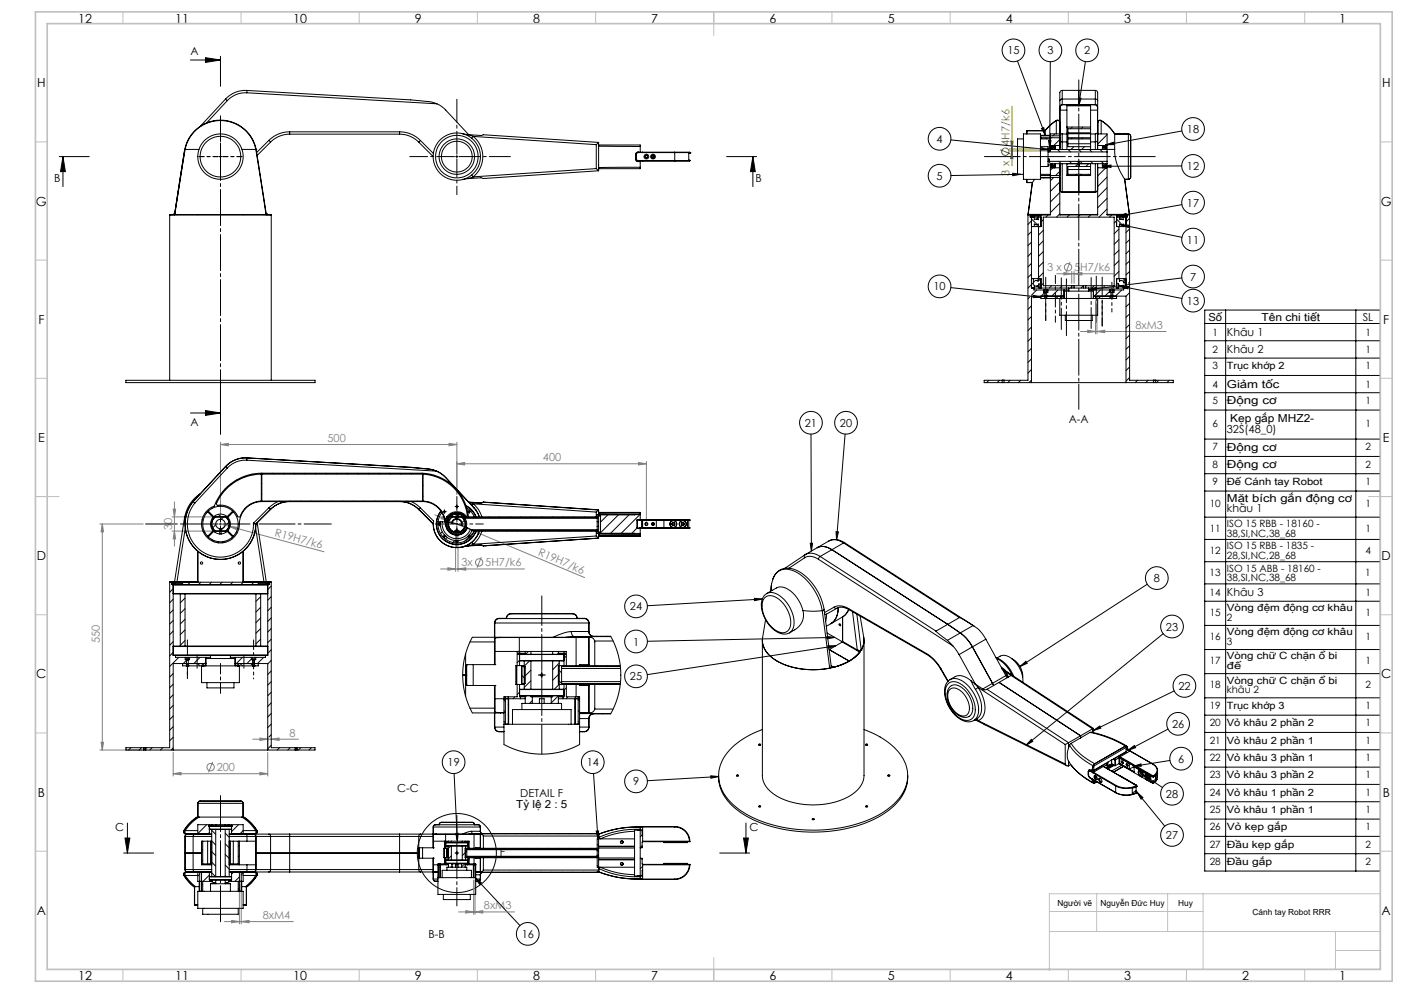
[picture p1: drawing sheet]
<svg xmlns="http://www.w3.org/2000/svg" width="594mm" height="420mm" viewBox="0 0 594 420" stroke-linecap="round" stroke-linejoin="round" font-family="sans-serif">
<defs><g id="words">
<g font-size="5.3">
<text x="33.1" y="9.5">12</text>
<text x="74.1" y="9.5">11</text>
<text x="124.1" y="9.5">10</text>
<text x="175.6" y="9.5">9</text>
<text x="225.6" y="9.5">8</text>
<text x="275.6" y="9.5">7</text>
<text x="325.6" y="9.5">6</text>
<text x="375.6" y="9.5">5</text>
<text x="425.6" y="9.5">4</text>
<text x="475.6" y="9.5">3</text>
<text x="525.6" y="9.5">2</text>
<text x="566.6" y="9.5">1</text>
<text x="15.7" y="37">H</text>
<text x="584.7" y="37">H</text>
<text x="15.2" y="87">G</text>
<text x="584.2" y="87">G</text>
<text x="16.2" y="137">F</text>
<text x="585.2" y="137">F</text>
<text x="16.1" y="187">E</text>
<text x="585.1" y="187">E</text>
<text x="15.5" y="237">D</text>
<text x="584.5" y="237">D</text>
<text x="15.4" y="287">C</text>
<text x="584.4" y="287">C</text>
<text x="16" y="337.1">B</text>
<text x="585" y="337.1">B</text>
<text x="15.5" y="387">A</text>
<text x="584.5" y="387">A</text>
<text x="33.1" y="414.5">12</text>
<text x="74.1" y="414.5">11</text>
<text x="124.1" y="414.5">10</text>
<text x="175.6" y="414.5">9</text>
<text x="225.6" y="414.5">8</text>
<text x="275.6" y="414.5">7</text>
<text x="325.6" y="414.5">6</text>
<text x="375.6" y="414.5">5</text>
<text x="425.6" y="414.5">4</text>
<text x="475.6" y="414.5">3</text>
<text x="525.6" y="414.5">2</text>
<text x="566.6" y="414.5">1</text>
</g>
<g font-size="4.7">
<text x="80.6" y="23.2">A</text>
<text x="426.2" y="23">15</text>
<text x="443.1" y="23">3</text>
<text x="458.7" y="23">2</text>
<text x="502.2" y="56.3">18</text>
<text x="396.2" y="60.4">4</text>
<text x="502.2" y="71.9">12</text>
<text x="22.9" y="76.8">B</text>
<text x="319.6" y="76.8">B</text>
<text x="396.2" y="76">5</text>
<text x="502.2" y="87.4">17</text>
<text x="502.2" y="103.1">11</text>
<text x="503.5" y="118.7">7</text>
<text x="394.9" y="122.8">10</text>
<text x="502.2" y="128.9">13</text>
<text x="511.2" y="135.6">Số</text>
<text x="533.7" y="135.6">Tên chi tiết</text>
<text x="576.6" y="135.6">SL</text>
<text x="519" y="142.1">Khâu 1</text>
<text x="519" y="149.5">Khâu 2</text>
<text x="519" y="164.1">Giảm tốc</text>
<text x="519" y="171">Động cơ</text>
<text x="452.2" y="178.9">A-A</text>
<text x="520.5" y="178.5">Kẹp gắp MHZ2-</text>
<text x="80.6" y="180">A</text>
<text x="340.5" y="180.5">21</text>
<text x="355.4" y="180.5">20</text>
<text x="519" y="183.1">32S(48_0)</text>
<text x="519" y="190.6">Động cơ</text>
<text x="519" y="197.9">Động cơ</text>
<text x="519" y="212.2">Mặt bích gắn động cơ</text>
<text x="519" y="216.7">khâu 1</text>
<text x="488.2" y="246.2">8</text>
<text x="519" y="252.3">Khâu 3</text>
<text x="266.5" y="258.2">24</text>
<text x="493.3" y="266.7">23</text>
<text x="267.8" y="273">1</text>
<text x="266.5" y="287.8">25</text>
<text x="498.5" y="291.8">22</text>
<text x="495.9" y="307.9">26</text>
<text x="498.4" y="322.6">6</text>
<text x="189.4" y="324.1">19</text>
<text x="248.2" y="324.1">14</text>
<text x="168" y="334.9">C-C</text>
<text x="267.8" y="332.2">9</text>
<text x="218.4" y="341.8">Tỷ lệ 2 : 5</text>
<text x="220.1" y="337.3">DETAIL F</text>
<text x="493.3" y="337.4">28</text>
<text x="48.7" y="351.6">C</text>
<text x="317.1" y="351.6">C</text>
<text x="493.3" y="354.8">27</text>
<text x="211.4" y="362.1">F</text>
<text x="181.3" y="396.7">B-B</text>
<text x="220.7" y="396.7">16</text>
</g>
<g font-size="4.7" fill="#808000">
<text x="427.1" y="61.6" transform="rotate(-90 427.1 61.6)">4H7/k6</text>
<text x="427.1" y="74.3" transform="rotate(-90 427.1 74.3)">3 x</text>
</g>
<g font-size="4.7" fill="#808080">
<text x="443" y="114.7">3 x</text>
<text x="454.4" y="114.7">5H7/k6</text>
<text x="480.4" y="139.2">8xM3</text>
<text x="138.6" y="187">500</text>
<text x="229.7" y="195.1">400</text>
<text x="72.8" y="224.2" transform="rotate(-90 72.8 224.2)">30</text>
<text x="116.1" y="226.7" transform="rotate(15 116.1 226.7)">R19H7/k6</text>
<text x="195.2" y="239.6">3x</text>
<text x="205.3" y="239.6">5H7/k6</text>
<text x="227.4" y="234.8" transform="rotate(23 227.4 234.8)">R19H7/k6</text>
<text x="42.3" y="271.9" transform="rotate(-90 42.3 271.9)">550</text>
<text x="122.4" y="311.6">8</text>
<text x="91.7" y="326.2">200</text>
<text x="111.2" y="388.8">8xM4</text>
<text x="204.7" y="384.7">8xM3</text>
</g>
<g font-size="4.2">
<text x="513" y="142">1</text>
<text x="577.7" y="142">1</text>
<text x="513" y="149.3">2</text>
<text x="577.7" y="149.3">1</text>
<text x="513" y="156.2">3</text>
<text x="519" y="156.2">Trục khớp 2</text>
<text x="577.7" y="156.2">1</text>
<text x="513" y="164">4</text>
<text x="577.7" y="164">1</text>
<text x="513" y="170.9">5</text>
<text x="577.7" y="170.9">1</text>
<text x="513" y="180.7">6</text>
<text x="577.7" y="180.7">1</text>
<text x="513" y="190.5">7</text>
<text x="577.7" y="190.5">2</text>
<text x="513" y="197.8">8</text>
<text x="577.7" y="197.8">2</text>
<text x="513" y="205.2">9</text>
<text x="519" y="205.1">Đế Cánh tay Robot</text>
<text x="577.7" y="205.1">1</text>
<text x="511.8" y="214.3">10</text>
<text x="577.7" y="214.3">1</text>
<text x="511.8" y="225">11</text>
<text x="519" y="222.9">ISO 15 RBB - 18160 -</text>
<text x="519" y="227">38,SI,NC,38_68</text>
<text x="577.6" y="225">1</text>
<text x="519" y="232.3">ISO 15 RBB - 1835 -</text>
<text x="511.8" y="234.4">12</text>
<text x="519" y="236.4">28,SI,NC,28_68</text>
<text x="577.6" y="234.4">4</text>
<text x="511.8" y="243.8">13</text>
<text x="519" y="241.7">ISO 15 ABB - 18160 -</text>
<text x="519" y="245.8">38,SI,NC,38_68</text>
<text x="577.6" y="243.8">1</text>
<text x="511.8" y="252.2">14</text>
<text x="577.7" y="252.2">1</text>
<text x="511.8" y="260.5">15</text>
<text x="519" y="258.5">Vòng đệm động cơ khâu</text>
<text x="519" y="262.6">2</text>
<text x="577.7" y="260.5">1</text>
<text x="519" y="268.7">Vòng đệm động cơ khâu</text>
<text x="511.8" y="270.7">16</text>
<text x="519" y="272.8">3</text>
<text x="577.7" y="270.7">1</text>
<text x="511.8" y="280.9">17</text>
<text x="519" y="278.9">Vòng chữ C chặn ổ bi</text>
<text x="577.7" y="280.9">1</text>
<text x="519" y="283">đế</text>
<text x="511.8" y="291.2">18</text>
<text x="519" y="289.1">Vòng chữ C chặn ổ bi</text>
<text x="519" y="293.2">khâu 2</text>
<text x="577.7" y="291.2">2</text>
<text x="511.8" y="299.9">19</text>
<text x="519" y="299.9">Trục khớp 3</text>
<text x="577.7" y="299.9">1</text>
<text x="511.8" y="307.3">20</text>
<text x="519" y="307.3">Vỏ khâu 2 phần 2</text>
<text x="577.7" y="307.3">1</text>
<text x="511.8" y="314.6">21</text>
<text x="519" y="314.6">Vỏ khâu 2 phần 1</text>
<text x="577.7" y="314.6">1</text>
<text x="511.8" y="321.9">22</text>
<text x="519" y="321.9">Vỏ khâu 3 phần 1</text>
<text x="577.7" y="321.9">1</text>
<text x="511.8" y="329.2">23</text>
<text x="519" y="329.2">Vỏ khâu 3 phần 2</text>
<text x="577.7" y="329.2">1</text>
<text x="511.8" y="336.6">24</text>
<text x="519" y="336.6">Vỏ khâu 1 phần 2</text>
<text x="577.7" y="336.6">1</text>
<text x="511.8" y="343.9">25</text>
<text x="519" y="343.9">Vỏ khâu 1 phần 1</text>
<text x="577.7" y="343.9">1</text>
<text x="511.8" y="351.2">26</text>
<text x="519" y="351.2">Vỏ kẹp gắp</text>
<text x="577.7" y="351.2">1</text>
<text x="511.8" y="358.5">27</text>
<text x="519" y="358.5">Đầu kẹp gắp</text>
<text x="577.7" y="358.5">2</text>
<text x="511.8" y="365.9">28</text>
<text x="519" y="365.9">Đầu gắp</text>
<text x="577.7" y="365.9">2</text>
</g>
<g font-size="3.5">
<text x="447.4" y="383.3">Người vẽ</text>
<text x="465.6" y="383.3">Nguyễn Đức Huy</text>
<text x="498.4" y="383.3">Huy</text>
<text x="530" y="386.9">Cánh tay Robot RRR</text>
</g>
</g></defs>
<g fill="none" stroke="#808080" stroke-width=".42">
<path d="M447.1 115.8h24M450.1 115.3l3.3 .5-3.3 .5zM452.8 110.8l-1.8 4.4M453.4 114.8v5.1M454.4 115.8l3.3-.5v1zM454.4 114.8v5.1M460.2 139.7l3.3 .5-3.3 .5zM463.5 127.2v14M464.1 127.2v14M457.1 140.2h36.3M464.1 140.2l3.3-.5v1zM93.3 188l3.3-.5v1z"/>
<path d="M93.3 187v31.1M93.3 188h100M190 187.5l3.3 .5-3.3 .5zM193.3 196.2l3.3-.6v1.1zM193.3 196.2h80.2M193.3 187v22M270.2 195.6l3.3 .6-3.3 .5zM273.5 195.1v25.5M72.8 218.6h17.3M73.3 215.4h1l-.5 3.2zM73.8 212.3v18.7M184 217.8l5.9 2.4"/>
<path d="M187 218.5l2.9 1.7-3.3-.8zM42.3 221.6h18.3M43.3 221.6l.5 3.3h-1zM43.3 221.6v95.6M72.8 224.6h17.3M73.8 224.6l.5 3.3h-1zM93.3 221.6l3.5 1M96.8 222.6l3.4 .4-.3 1zM96.8 222.6l40.3 10.8M189.9 220.2l57.4 24.1M192.8 225.5v16.2M193.8 225.5v16.2"/>
<path d="M203.6 235.7l-1.8 4.4M186.4 240.6h35.5M189.5 240.2l3.3 .4-3.3 .6zM193.8 240.6l3.3-.4v1zM42.3 317.2h17.6M42.8 314h1l-.5 3.2zM73.3 318.3v9.9M106.9 312.6h19.4M110 312.2l3.3 .4-3.3 .6zM113.3 311.7v4.5M113.3 318.3v9.9M114.8 312.6l3.3-.4v1z"/>
<path d="M73.3 327.3l3.3-.6v1zM73.3 327.3h40M90 322.2l-1.8 4.5M110 326.7l3.3 .6-3.3 .4zM101.3 373.8v17M102.1 373.8v17M200.4 372.2v14.5M201 372.2v14.5M94.9 389.8h29.2M98 389.3l3.3 .5-3.3 .5zM102.1 389.8l3.3-.5v1zM194 385.7h23.7"/>
<path d="M197.1 385.2l3.3 .5-3.3 .5zM201 385.7l3.3-.5v1z"/>
<circle cx="451.9" cy="113" r="1.56"/>
<circle cx="202.7" cy="237.9" r="1.55"/>
<circle cx="89.1" cy="324.5" r="1.55"/>
</g>
<g fill="none" stroke="#808000" stroke-width=".42">
<path d="M427.6 59.7h1l-.5 3.3zM428.1 45v25.1M423.1 63.3l4.5 1.8M427.1 63h15.8M427.1 63.8h15.8M428.1 63.8l.5 3.3h-1z"/>
<circle cx="425.3" cy="64.2" r="1.55"/>
</g>
<g fill="none" stroke="#000" stroke-width=".42">
<path d="M80.6 25.4h12.7M86.9 24.4l6.4 1-6.4 1zM93.3 23.8v12.7M430.5 25.8l11.8 31.4M444.4 26.1l-.3 36.6M459.2 26.1l-2.8 18.6M402.3 59.2l41.6 4.1M440.7 54.3l.9-.3 .7 3.2zM443.6 59.4l1 .1-.5 3.2zM456.4 41.4l1 .2-1 3.1zM500 55.4l-32.1 5.9M25 66.2h12.7"/>
<path d="M26.6 66.2l1.1 6.4h-2.1zM26.6 66.2v12.7M92.8 66.2h1M93.3 65.7v1.1M192.8 66.2h1M193.3 65.7v1.1M307.4 66.2h12.7M318.5 66.2l1 6.4h-2zM318.5 66.2v12.7M428.4 73.3l3.3 .4-3.3 .6zM431.7 73.7l-29.4 .5M440.7 62.5l3.2 .8-3.4 .2z"/>
<path d="M466.7 70.3l3.3-.5v1zM467.9 61.3l3.2-1.1 .1 1zM500 70.2l-33.3 .1M473.3 91.4l3.1-1.1 .2 1zM474.2 95.1l3.4 .1-.2 1zM474.2 95.1l25.9 5.3M500 86.6l-26.7 4.8M500 117.6l-39.4 4.9M402.3 121.7l38.1 4M437.2 124.9l3.2 .8-3.3 .2zM460.6 122.5l3.2-.9 .1 1zM474.1 121.1l3.3 .1-.2 1z"/>
<path d="M474.1 121.1l26 5.1M509.7 131.1h74.3v237.3h-74.3zM509.7 136.8h74.3M518.5 131.1v237.3M573.6 131.1v237.3M509.7 144.1h74.3M509.7 151.5h74.3M509.7 158.8h74.3M80.6 174.7h12.7M86.9 173.7l6.4 1-6.4 1zM93.3 163.6v12.7M509.7 166.1h74.3"/>
<path d="M509.7 173.4h74.3M343.1 183.6l.2 49.5M357.5 183.6l-3.6 44.6M509.7 185.7h74.3M509.7 193.1h74.3M187.5 216.4h1M188 215.9v1M192.8 214.3h1M193.3 213.7v1.1M198 216.4h1M198.5 215.9v1M509.7 200.4h74.3"/>
<path d="M509.7 207.7h74.3M509.7 218.7h74.3M92.8 221.6h1M93.3 221.1v1M185.4 221.6h1M185.9 221.1v1M187.5 226.9h1M188 226.4v1M192.8 221.6h1M192.8 229h1M192.8 224.5h1M193.3 221.1v1"/>
<path d="M193.3 224v1M193.3 228.5v1M198 226.9h1M198.5 226.4v1M342.8 229.8h1l-.5 3.3zM353.7 224.9l1 .1-.8 3.2zM509.7 228.2h74.3M509.7 237.6h74.3M319.2 253.1l3.3 .3-3.2 .7zM322.5 253.4l-48.6 2.8M485.4 247.1l-53.9 34.8M509.7 247h74.3"/>
<path d="M509.7 254.3h74.3M349.8 269.2l3.4 .4-3.3 .6zM350.2 273.1l3.4 .1-3.2 1zM353.2 269.6l-79.3 1.6M353.6 273.2l-79.8 12.1M492.1 268l-58 47.2M509.7 264.5h74.3M509.7 274.7h74.3M228.2 285.5h2M229.2 284.5v2M431.5 281.9l2.5-2.2 .6 .8zM496.8 292.2l-34.2 16.8"/>
<path d="M509.7 284.9h74.3M509.7 295.2h74.3M436.3 312.8l.7 .8-2.9 1.6zM462.6 309l2.7-1.9 .4 .9zM477.2 317.3l2.7-2 .5 .9zM494.2 308.4l-17 8.9M509.7 302.5h74.3M509.7 309.8h74.3M509.7 317.1h74.3M192.1 327.2l1.4 28.6M251.1 327.1l1.9 27.7M300.7 328.1l3.3 .4-3.2 .7z"/>
<path d="M304 328.5l-30.1 1.7M479.5 324.1l3.2-1 .1 1zM481.1 335.1l2.5 2.2-.8 .7zM481.1 335.1l11.7 14.3M483.1 327.3l3 1.4-.5 .9zM483.1 327.3l8.7 5.8M495 321.6l-15.5 2.5M509.7 324.5h74.3M509.7 331.8h74.3M509.7 339.1h74.3M52.9 354.5h2l-1 6.3zM53.9 348.1v12.7"/>
<path d="M192.8 352.5h1.1l-.4 3.3zM252.2 351.5h1.1l-.3 3.3zM314.6 354.5h2l-1 6.3zM315.6 348.1v12.7M509.7 346.4h74.3M509.7 353.7h74.3M52.3 360.8h12.7M192.8 360.8h1M193.3 360.3v1M201 371.2l2.6 2.1-.8 .7zM201 371.2l19 20.3M304.5 360.8h12.7"/>
<path d="M509.7 361.1h74.3"/>
<circle cx="428.8" cy="21.3" r="4.8"/>
<circle cx="444.4" cy="21.3" r="4.8"/>
<circle cx="459.9" cy="21.3" r="4.8"/>
<circle cx="397.5" cy="58.7" r="4.8"/>
<circle cx="504.8" cy="54.5" r="4.8"/>
<circle cx="397.5" cy="74.3" r="4.8"/>
<circle cx="504.8" cy="70.2" r="4.8"/>
<circle cx="504.8" cy="85.7" r="4.8"/>
<circle cx="504.8" cy="101.4" r="4.8"/>
<circle cx="504.8" cy="117" r="4.8"/>
<circle cx="397.5" cy="121.1" r="4.8"/>
<circle cx="504.8" cy="127.2" r="4.8"/>
<circle cx="343.1" cy="178.8" r="4.8"/>
<circle cx="357.9" cy="178.8" r="4.8"/>
<circle cx="269.1" cy="256.5" r="4.8"/>
<circle cx="489.4" cy="244.5" r="4.8"/>
<circle cx="269.1" cy="271.3" r="4.8"/>
<circle cx="495.8" cy="265" r="4.8"/>
<circle cx="269.1" cy="286.1" r="4.8"/>
<circle cx="501.1" cy="290.1" r="4.8"/>
<circle cx="498.4" cy="306.1" r="4.8"/>
<circle cx="191.9" cy="322.4" r="4.8"/>
<circle cx="250.8" cy="322.4" r="4.8"/>
<circle cx="269.1" cy="330.5" r="4.8"/>
<circle cx="495.9" cy="335.7" r="4.8"/>
<circle cx="499.7" cy="320.9" r="4.8"/>
<circle cx="495.8" cy="353.1" r="4.8"/>
<circle cx="193.3" cy="360.8" r="16.7"/>
<circle cx="223.3" cy="395" r="4.8"/>
</g>
<g fill="none" stroke="#c0c0c0" stroke-width=".42">
<path d="M52 5v5M102 5v5M152 5v5M202 5v5M252 5v5M302 5v10M352 5v5M402 5v5M452 5v5M502 5v5M552 5v5M15 60h5"/>
<path d="M584 60h5M15 110h5M584 110h5M15 160h5M584 160h5M15 210h10M579 210h10M15 260h5M584 260h5M15 310h5M584 310h5M15 360h5"/>
<path d="M464 378v16M494 378v16M509 378v32M584 360h5M444 394h140M444 385.5h65M565 394v16M52 410v5M102 410v5M152 410v5M202 410v5M252 410v5"/>
<path d="M302 405v10M352 410v5M402 410v5M423.7 410h160.3v-32h-140v32.5M443.6 409.7l.7 .7M444.3 409.7l-.7 .7M452 410v5M502 410v5M552 410v5M565 402h19"/>
</g>
<path d="M93.3 183.7v-134.7" fill="none" stroke="#000" stroke-width=".42" stroke-dasharray="15.2 1.3 1.3 1.3" stroke-dashoffset="6.9"/>
<path d="M193.3 65.2v-23.2" fill="none" stroke="#000" stroke-width=".42" stroke-dasharray="15.2 1.3 1.3 1.3" stroke-dashoffset="5.5"/>
<path d="M192.3 66.2h-18.9" fill="none" stroke="#000" stroke-width=".42" stroke-dasharray="15.2 1.3 1.3 1.3" stroke-dashoffset="7.7"/>
<path d="M193.3 67.2v15.1" fill="none" stroke="#000" stroke-width=".42" stroke-dasharray="15.2 1.3 1.3 1.3" stroke-dashoffset="7.6"/>
<path d="M194.3 66.2h21.6" fill="none" stroke="#000" stroke-width=".42" stroke-dasharray="15.2 1.3 1.3 1.3" stroke-dashoffset="6.3"/>
<path d="M92.3 66.2h-8.1M93.3 65.2v-8.1M93.3 67.2v8.1M94.3 66.2h8.1M192.3 221.6h-8.1" fill="none" stroke="#000" stroke-width=".42" stroke-dasharray="15.2 1.3 1.3 1.3" stroke-dashoffset="13.1"/>
<path d="M193.3 344.9v38.3" fill="none" stroke="#000" stroke-width=".42" stroke-dasharray="15.2 1.3 1.3 1.3" stroke-dashoffset="7.5"/>
<path d="M93.3 335.5v55.4" fill="none" stroke="#000" stroke-width=".42" stroke-dasharray="15.2 1.3 1.3 1.3" stroke-dashoffset="-1"/>
<g fill="none" stroke="#000" stroke-width=".42" stroke-dasharray="15.2 1.3 1.3 1.3">
<path d="M187.6 216.4h-.3M188.1 215.9v-.3M188.1 216.9v.2M188.6 216.4h.2M192.8 214.2h-.3M193.3 213.7v-.2M193.3 214.7v.3M193.8 214.2h.2M198 216.4h-.2M198.5 215.9v-.3M198.5 216.9v.2M199 216.4h.3"/>
<path d="M93.3 220.6v-1.5M93.3 222.6v1.5M185.4 221.6h-.3M185.9 221.1v-.3M185.9 222.1v.3M186.4 221.6h.3M187.6 226.9h-.3M188.1 226.4v-.3M188.1 227.4v.3M188.6 226.9h.3M192.8 229h-.3M192.8 224.5h-.5"/>
<path d="M193.3 228.5v-.3M193.3 229.5v.3M193.3 224v-.5M193.3 225v.5M193.8 229h.3M193.8 224.5h.5M198 226.9h-.3M198.5 226.4v-.3M198.5 227.4v.3M199 226.9h.3M83.4 277v3.6M103.2 277v3.6"/>
<path d="M83.4 282.6v-2M103.2 282.6v-2M228.2 285.5h-.5M229.2 284.5v-.5M229.2 286.5v.5M230.2 285.5h.5M192.8 360.8h-.3M193.3 360.3v-.3M193.3 361.3v.2M193.8 360.8h.2"/>
</g>
<path d="M93.3 293.3v-12.7" fill="none" stroke="#000" stroke-width=".42" stroke-dasharray="15.2 1.3 1.3 1.3" stroke-dashoffset="10.8"/>
<path d="M107.3 282.6v4.5" fill="none" stroke="#000" stroke-width=".42" stroke-dasharray="15.2 1.3 1.3 1.3" stroke-dashoffset="14.9"/>
<path d="M79.3 282.6v4.4" fill="none" stroke="#000" stroke-width=".42" stroke-dasharray="15.2 1.3 1.3 1.3" stroke-dashoffset="15"/>
<path d="M107.3 270.7v11.9" fill="none" stroke="#000" stroke-width=".42" stroke-dasharray="15.2 1.3 1.3 1.3" stroke-dashoffset="11.2"/>
<path d="M79.3 270.7v16.3" fill="none" stroke="#000" stroke-width=".42" stroke-dasharray="15.2 1.3 1.3 1.3" stroke-dashoffset="9"/>
<path d="M92.3 221.6h-30.7" fill="none" stroke="#000" stroke-width=".42" stroke-dasharray="15.2 1.3 1.3 1.3" stroke-dashoffset="1.8"/>
<path d="M94.3 221.6h45.9" fill="none" stroke="#000" stroke-width=".42" stroke-dasharray="15.2 1.3 1.3 1.3" stroke-dashoffset="3.7"/>
<path d="M446.5 116.5v10.7M466.3 127.2v10.7M193.3 220.6v-10.6" fill="none" stroke="#000" stroke-width=".42" stroke-dasharray="15.2 1.3 1.3 1.3" stroke-dashoffset="11.8"/>
<path d="M193.3 222.6v8.7" fill="none" stroke="#000" stroke-width=".42" stroke-dasharray="15.2 1.3 1.3 1.3" stroke-dashoffset="12.8"/>
<path d="M194.3 221.6h10.2" fill="none" stroke="#000" stroke-width=".42" stroke-dasharray="15.2 1.3 1.3 1.3" stroke-dashoffset="12.1"/>
<path d="M488.7 66.2h-72.2" fill="none" stroke="#000" stroke-width=".42" stroke-dasharray="15.2 1.3 1.3 1.3" stroke-dashoffset=".1"/>
<path d="M456.4 33.8v139.3" fill="none" stroke="#000" stroke-width=".42" stroke-dasharray="15.2 1.3 1.3 1.3" stroke-dashoffset="4.6"/>
<path d="M463.8 116.8v19.5" fill="none" stroke="#000" stroke-width=".42" stroke-dasharray="15.2 1.3 1.3 1.3" stroke-dashoffset="7.4"/>
<path d="M449 117.5v21.9" fill="none" stroke="#000" stroke-width=".42" stroke-dasharray="15.2 1.3 1.3 1.3" stroke-dashoffset="6.2"/>
<path d="M451.2 117.9v24.1" fill="none" stroke="#000" stroke-width=".42" stroke-dasharray="15.2 1.3 1.3 1.3" stroke-dashoffset="5.1"/>
<path d="M461.6 117.4v21.5" fill="none" stroke="#000" stroke-width=".42" stroke-dasharray="15.2 1.3 1.3 1.3" stroke-dashoffset="6.4"/>
<path d="M442.4 127.2v8.4" fill="none" stroke="#000" stroke-width=".42" stroke-dasharray="15.2 1.3 1.3 1.3" stroke-dashoffset="13"/>
<path d="M446.5 127.2v9.1" fill="none" stroke="#000" stroke-width=".42" stroke-dasharray="15.2 1.3 1.3 1.3" stroke-dashoffset="12.6"/>
<path d="M470.4 132v-6.8" fill="none" stroke="#000" stroke-width=".42" stroke-dasharray="15.2 1.3 1.3 1.3" stroke-dashoffset="13.8"/>
<path d="M442.4 117.3v18.3" fill="none" stroke="#000" stroke-width=".42" stroke-dasharray="15.2 1.3 1.3 1.3" stroke-dashoffset="8"/>
<path d="M466.3 117.2v20.7" fill="none" stroke="#000" stroke-width=".42" stroke-dasharray="15.2 1.3 1.3 1.3" stroke-dashoffset="6.8"/>
<path d="M470.4 119.4v5.8" fill="none" stroke="#000" stroke-width=".42" stroke-dasharray="15.2 1.3 1.3 1.3" stroke-dashoffset="14.2"/>
<path d="M229.2 252.1v66.9" fill="none" stroke="#000" stroke-width=".42" stroke-dasharray="15.2 1.3 1.3 1.3" stroke-dashoffset="2.7"/>
<path d="M15 5h574v410h-574zM20 10h564v400h-564z" fill="none" stroke="#c0c0c0" stroke-width=".7"/>
<g fill="#000">
<path d="M86.9 24.4l6.4 1-6.4 1zM86.9 173.7l6.4 1-6.4 1zM314.6 354.5h2l-1 6.3zM52.9 354.5h2l-1 6.3z"/>
<path d="M318.5 66.2l1 6.4h-2zM26.6 66.2l1.1 6.4h-2.1z"/>
<path d="M342.8 229.8h1l-.5 3.3zM353.7 224.9l1 .1-.8 3.2zM431.5 281.9l2.5-2.2 .6 .8zM436.3 312.8l.7 .8-2.9 1.6zM462.6 309l2.7-1.9 .4 .9zM477.2 317.3l2.7-2 .5 .9zM479.5 324.1l3.2-1 .1 1zM483.1 327.3l3 1.4-.5 .9zM481.1 335.1l2.5 2.2-.8 .7zM300.7 328.1l3.3 .4-3.2 .7zM350.2 273.1l3.4 .1-3.2 1zM349.8 269.2l3.4 .4-3.3 .6zM319.2 253.1l3.3 .3-3.2 .7zM192.8 352.5h1.1l-.4 3.3zM252.2 351.5h1.1l-.3 3.3zM201 371.2l2.6 2.1-.8 .7zM440.7 54.3l.9-.3 .7 3.2zM443.6 59.4l1 .1-.5 3.2zM456.4 41.4l1 .2-1 3.1zM467.9 61.3l3.2-1.1 .1 1zM466.7 70.3l3.3-.5v1zM473.3 91.4l3.1-1.1 .2 1zM474.2 95.1l3.4 .1-.2 1zM474.1 121.1l3.3 .1-.2 1zM460.6 122.5l3.2-.9 .1 1zM437.2 124.9l3.2 .8-3.3 .2zM428.4 73.3l3.3 .4-3.3 .6zM440.7 62.5l3.2 .8-3.4 .2z"/>
</g>
<path d="M427.6 59.7h1l-.5 3.3zM428.1 63.8l.5 3.3h-1z" fill="#808000"/>
<g fill="#808080">
<path d="M187 218.5l2.9 1.7-3.3-.8z"/>
<path d="M96.8 222.6l3.4 .4-.3 1z"/>
<path d="M110 326.7l3.3 .6-3.3 .4zM73.3 327.3l3.3-.6v1zM190 187.5l3.3 .5-3.3 .5zM93.3 188l3.3-.5v1zM454.4 115.8l3.3-.5v1zM450.1 115.3l3.3 .5-3.3 .5z"/>
<path d="M98 389.3l3.3 .5-3.3 .5zM102.1 389.8l3.3-.5v1zM189.5 240.2l3.3 .4-3.3 .6zM193.8 240.6l3.3-.4v1zM110 312.2l3.3 .4-3.3 .6zM114.8 312.6l3.3-.4v1zM193.3 196.2l3.3-.6v1.1zM270.2 195.6l3.3 .6-3.3 .5zM460.2 139.7l3.3 .5-3.3 .5zM464.1 140.2l3.3-.5v1z"/>
<path d="M42.8 314h1l-.5 3.2zM43.3 221.6l.5 3.3h-1z"/>
<path d="M73.3 215.4h1l-.5 3.2zM73.8 224.6l.5 3.3h-1z"/>
<path d="M197.1 385.2l3.3 .5-3.3 .5zM201 385.7l3.3-.5v1z"/>
</g>
<g fill="none" stroke="#000" stroke-width=".42">
<path d="M104.4 39.2a10.4 10.4 0 0 0-8.2 3.4M104.4 39.2l80.4 4.7M104.5 38.3l69.4 3.9 8.4 .9 2.5 .8M104.5 38.3l-.1 .9M104.5 38.3a11.4 11.4 0 0 0-9.1 3.6M449.4 38.2l-.7 .3-.3 .5v3.6M449.4 38.2v3.7M449.4 38.2h14M456.4 38.2v6.5M463.4 38.2l.9 .7 .1 3.7M463.4 38.2v3.7M95.4 41.9l.8 .7"/>
<path d="M95.4 41.9l-10.6 11.5M96.2 42.6l-8.7 9.3M113.8 59.4l.7 .7M113.8 59.4l-5.2 5.1M122.6 55.8v.9M122.6 55.8a12.3 12.3 0 0 0-8.8 3.6M122.6 56.7a11.5 11.5 0 0 0-8.1 3.4M122.6 56.7h46.5M122.6 55.8h46.5M169.1 56.7a11.4 11.4 0 0 1 8.1 3.4M169.1 55.8v.9M169.1 55.8a12.3 12.3 0 0 1 8.8 3.6"/>
<path d="M177.9 59.4l-.7 .7M177.9 59.4l5.5 5.5M184.8 43.9l3.4 2.2 10.1 10.9M195.7 56.5l2.3 .5M198 57l2.2 .7M198 57l5.5 .3 1-.3 48.8 3.2M200.2 57.7l-.6 .8M200.2 57.7a11 11 0 0 1 0 17.1M200.2 57.7l52.1 3.5M433 56.6h7.2v19.3h-7.2zM433 58.8h-2.5v14.9h2.5M434.4 55.3v1.3"/>
<path d="M438.7 55.3h-.1M440.2 57.4h.1M440.2 57.4v.9M440.2 58.3h.1M440.2 58.8h4.2M440.2 57.2h4.2M440.2 57.4h8.2M440.2 58.3h8.2M441.5 57.2l.1 .2M442.2 55.3v1.9M442.2 55.3h-7.8M442.5 58.3l.4 .5"/>
<path d="M444.6 58.3h.1M446.3 56.6l-.8 .8M446.9 51a.95 .95 0 0 1 1-.1 .95 .95 0 0 1 .4 .9 .99 .99 0 0 0-1.4-.8zM446.9 51l-2.6 1.9-2.2 2.4h-7.7M446.9 51l-3.1 2.5-1.6 1.8M446.9 51v5.6M447.6 50.9h-.1M448.3 55.3v1.3h-3.9v5.2M448.3 55.3h.1M448.4 59l-2.6 2.5 .3 .4M448.4 55.2l.1 .1M448.4 59.7h.1"/>
<path d="M448.4 50.7l.1 .1M448.4 46.2l.1 .1M448.4 54.5l-.1 .1M448.4 42.6v19.6M448.5 59.4l.2 .4 .7 .2M448.5 55.8l.2 .6 .7 .3M448.5 46.6h2.9M449.4 44.2a1.34 1.34 0 0 0-1 1.5M449.4 41.9l-.6 .1-.4 .6M449.4 56.7v3.3M449.4 56.7h2M449.4 41.9h14"/>
<path d="M449.4 44.2h14M449.4 41.9v2.3M450.9 44.2l.1 .1M451.4 53.7v-9h10v9M451.4 53.7v9.5M451.4 53.7h10M451.8 55.6l-.4 .4M451.8 56.6h9.6M451.8 56.2h9.6M453.6 53.7l-.7 .8M453.6 58.3l-.5 .5M455.4 44.2l.1 .1"/>
<path d="M458.1 58.3l-.5 .5M458.1 53.7l-.7 .8M458.7 44.2l-.1 .1M461.4 58.8v2M461.4 56.6v1.7M461.4 56.2v.4M461.4 56.7h2M461.4 58.8h-9.6v3.2h9.6M461.4 54.5h-9.6v3.8h9.6M461.4 53.7v2.5M461.4 58.3v.5M461.4 46.6h2.9"/>
<path d="M463.2 44.2l-.1 .1M463.4 44.2a1.28 1.28 0 0 1 1 1.5M463.4 41.9l.7 .2 .3 .5M463.4 56.7v3.3M463.4 41.9v2.3M464.3 59.4l-.3 .4-.6 .2M464.3 55.8l-.1 .5-.8 .4M464.4 56.5h-.1M464.4 47.5h-.1M464.4 52h-.1M464.4 53.3h.1M464.4 56.6h4v4.9"/>
<path d="M464.4 42.6v19.6M465.9 51a17.8 17.8 0 0 1 5.7 5.7M465.9 51v5.6M465.9 51a.99 .99 0 0 0-1.5 .8M465.9 51a18.2 18.2 0 0 1 5.7 5.6h5.8l.9 .7 .1 17.5-.3 .7-.7 .4M468.4 57l-4.1 4M471.6 56.7v6.5M471.6 56.7h5.8M472.3 56.6v.1M476.8 56.6v.1M477.4 56.7v19.1M477.4 56.7l.5 .2 .4 .5v17.6l-.9 .8"/>
<path d="M478.3 58.2l.1 .1M78.1 63.2l-4.2 27.4M78.2 63.2l-4.3 27.6M78.2 63.2a15.4 15.4 0 0 1 15.1-12.4 15.4 15.4 0 0 1 15.1 12.4M78.2 63.2h.1M78.3 63.2l-4.4 27.6M78.3 63.2h5.9M78.3 63.2h.1M78.3 63.2a15.3 15.3 0 0 1 15-12.2 15.3 15.3 0 0 1 14.9 12.2M102.4 63.2h5.8M108.2 63.2l4.4 27.6M108.2 63.2h.1"/>
<path d="M108.4 63.2l4.2 27.6M108.4 63.2h-.2M114.5 60.1l-5.7 5.6M177.2 60.1l6.1 6.1M198 75.5l-2.3 .5M199.6 74l.6 .8M200.2 74.8l-2.2 .7M252.3 71.3l1 .9M252.3 71.3l-52.1 3.5M252.3 61.2v10.1M253.3 60.2v9.7M253.3 61.8l17.6 .2"/>
<path d="M253.3 61.3h17.6v.7M253.3 72.2l-48.8 3.3-1-.3-5.5 .3M253.3 60.2l-1 1M253.3 69.8v2.4M269.1 67.2l.3 .7 .7 .2M269.1 67.2h.2M269.1 65.4h.2M269.1 65.4v1.8M269.3 67.2l.3 .6 .5 .2M269.3 65.4v1.8M269.5 68h.1M270.1 68v.1"/>
<path d="M270.1 64.5l-.5 .2-.3 .7M270.1 64.5h-.6l-.4 .9M270.1 68.1h.4M270.1 64.5h15.4M270.1 68h15.4M270.1 68.1h15.4M270.9 68.4v2.3M270.9 70.7l-17.6 .2M270.9 62v2.4M270.9 70.7v.6h-17.6M270.9 68.1v.3M271.9 64.4v.1"/>
<path d="M271.9 68v.1M285.5 64.4v.1M285.5 68v.1M285.5 64.5h6.4M285.5 64.4l6.4 .1M285.5 68h6.4M285.5 64.4h-15.6a1.88 1.88 0 0 0-1 2.4l.3 1.3 1.7 .3M285.5 64.5v3.5M291.9 64.8h-.5v3l.5 .2M291.9 64.8h.1M291.9 64.5h.1M291.9 64.5v.3"/>
<path d="M291.9 68l-6.4 .1M434.4 77.1h.1M434.4 75.9v1.2M434.4 77.1l2.4 .1M434.7 77.2h-.1M436.5 79.9l-.1 .1M436.8 77.2l-1.9 13.6M437.7 75.9l-.9 1.3M440.2 74l.3 .2M440.2 74.2h.1M440.2 74.2v.9M440.2 75.1h.1"/>
<path d="M440.2 62h3.2v8.4h-3.2M440.2 73.7h4.2M440.2 75.3h4.2M440.2 74.2h8.2M440.2 75.1h8.2M441.3 75.1l.2 .2M443.4 67.3h.5v.8h-.5M443.4 63h1v.8h-1M443.4 62.7h1.4v.5h23.6M443.4 64.3h25M443.4 68.2h12.7M443.5 68.2l1.3 1.4"/>
<path d="M443.5 63.8l.5 .5M443.9 63v.8M444.4 70.7v20.2M444.4 61.8v.9M444.4 69.8v.9M444.4 61.8h.6M444.4 70.7h.6M445 69.8l1.2 1.2M445 70.9l.1 .1M445 61.9v.5M445 70.1v.5M445 61.9h.4v.5"/>
<path d="M445 62.7h.1M445 62.7v.5M445 69.2v.6M445 70.6v.4h3.4M445 62.4h.4M445 70.1h.4M445 62.4v.3M445 69.8v.3M445.1 61.5l-.1 .1M445.1 69.8h-.1M445.1 62.7v.5M445.1 69.2v.6"/>
<path d="M445.1 62.7h1.2M445.1 69.8h1.2M445.3 62.1v.3M445.3 70.1v.3M445.4 71l-1 1M445.4 70.1v.5h-.4M445.8 75.1l-1.4 1.4M446.1 70.1v.3M446.1 62.1v.3M446.3 61.5l.1 .4M446.3 69.8h.1M446.3 62.7v.5"/>
<path d="M446.3 69.2v.6M446.4 70.6l-.1 .4M446.4 61.9v.5M446.4 70.1v.5M446.4 70.1h-.5v.5h.5M446.4 61.9h-.5v.5h.5M446.4 62.7h-.1M446.4 62.7v.5M446.4 69.2v.6M446.4 62.4v.3M446.4 69.8v.3M447.5 63.2l1 1.1"/>
<path d="M448 68.2l1 1M448.4 77l-4 3.9M448.4 72.5l-1.8 1.7M448.4 73.1l.1 .1M448.4 77.7h.1M448.4 69.2v1.1M448.4 62.2v1M448.4 70.3v20.6h16v-20.6M448.4 62.2h.1M448.4 70.3h.1M448.4 61.5h-3.4v.4M448.5 62.2v-16.5a1.2 1.2 0 0 1 .9-1.4h14a1.22 1.22 0 0 1 .9 1.4v16.5"/>
<path d="M448.5 70.3v9.9l.2 .7 .7 .3M448.5 69.2v1.1M448.5 62.2v1M449.4 69.2v12M449.4 60v3.2M449.4 60h2M451.4 69.2v5h4M451.6 69.2l-.2 .3M451.8 73.5l-.4 .5M451.8 60.1l-.4 .4M451.8 71.7h9.6M451.8 60.8h9.6"/>
<path d="M451.9 63.2l1 1.1M452.5 68.2l1 1M454.3 62l-1.2 1.2M455.4 73.7h2M455.4 74.2h2M455.4 73.7v.5M456.1 69.3l-1.2 1.1M456.1 70.4h.6M456.1 69.2h.6M456.1 70.4h-4.3v3.3h3.6M456.1 69.2h-11.3v.6h-1.4M456.1 69.2v1.2"/>
<path d="M456.1 68.2h.5M456.1 69.2h.5M456.1 69.2h.1M456.1 68.2v1M456.4 74.2v7M456.4 63.2l1 1.1M456.6 68.2h11.8M456.6 68.2v1M456.6 69.2h.1M456.7 70.4h4.7M456.7 69.2h11.7M456.7 69.2v1.2"/>
<path d="M457 68.2l.9 1M457.4 73.7h4M457.4 73.7v.5M458.8 62l-1.2 1.2M460.6 73.7l-.5 .5M460.6 69.2l-1.2 1.2M460.9 63.2l1 1.1M461.4 71.7v2M461.4 73.7v.5h-4M461.4 60.8v2.4M461.4 69.2v2.5M461.4 60h2"/>
<path d="M461.4 68.2l1 1M463.4 69.2v12M463.4 60v3.2M464.3 70.3v10.1l-.9 .8M464.3 69.2v1.1M464.3 62.2v1M464.3 62.2h.1M464.3 70.3h.1M464.4 69.2v1.1M464.4 62.2v1M464.4 61.5h3.4M464.4 71h3.4"/>
<path d="M465.4 63.2l1 1.1M465.9 68.2l1 1M466.4 70.6v.4M466.4 61.9v.5M466.4 70.1v.5M466.4 70.1h.4v.5h-.4M466.4 61.9h.4v.5h-.4M466.4 62.7h.1M466.4 69.8h.1M466.4 62.7v.5zM466.4 69.2v.6zM466.4 62.4v.3"/>
<path d="M466.4 69.8v.3M466.4 61.5v.4M466.4 62.7h1.3M466.4 69.8h1.3M466.7 62.1v.3M466.7 70.1v.3M467.4 69.8h.1M467.5 70.1v.3M467.5 62.1v.3M467.7 61.5l.1 .1M467.7 69.8h.1M467.7 62.7v.5"/>
<path d="M467.7 69.2v.6M467.8 70.9l-.1 .1M467.8 61.9v.5M467.8 70.1v.5M467.8 70.1h-.4v.5h.4M467.8 61.9h-.4v.5h.4M467.8 62.7h-.1M467.8 62.7v.5M467.8 69.2v.6M467.8 61.8h.2M467.8 70.6v.6l.2-.5M467.8 62.4v.3"/>
<path d="M467.8 69.8v.3M467.8 70.7h.2M468 70.8l-3.7 3.7M468 61.8v1.4M468 69.2v1.5M468 61.8l-.2-.5v.6M468 61.5h.4M468 71h.4M468.4 79.4l-4 4M468.4 74.9l-4.1 4.1M468.4 63.2h3.2M468.4 64.3v3.9"/>
<path d="M468.4 61.5v1.7M468.4 69.2v1.8M468.4 63.2v1.1M468.4 68.2v1M468.4 71v19.9M471.6 63.2a24.8 24.8 0 0 0 4.2 12.6M475.8 75.8h1.6M475.8 75.8l2 14.9M475.9 75.9l2 14.9M476.1 78.5h.1M477.8 75.7h.1M478.3 67.2l.1 .1"/>
<path d="M478.3 71.7h.1M478.3 62.7h.1M73.3 90.7l-1.5 .1v70M73.9 90.6l-.6 .1M73.9 90.8h.1M74 90.8h38.6M74.9 90.8v.1M83.7 90.8v.1M102.9 90.8v.1M111.7 90.8v.1M112.6 90.8h.1M112.6 90.6h.6"/>
<path d="M113.2 90.6l1.6 .2v70M113.2 90.6v.3h1.6h-43l1.5-.2M434.9 90.8h9.5M434.9 90.9h1.5M434.9 90.9v69.9h-10.1M435 90.3l-.1 .1M435.8 85.1l-.1 .1M436.4 97.9l-1.5 1.5M436.4 93.4l-1.5 1.6M436.4 92.6l2.4 2.4M436.4 95.6l1.2 .2M436.4 90.9h4"/>
<path d="M436.4 90.9v.5M436.4 91.8v30h1.2M436.6 91.8l-.2 .3M437.2 91.4h3.2M437.2 91.4h-1.3v.4h1.7M437.2 91.4v.4M437.6 95.8h1.6M437.6 91.8h1.6M437.6 91.8v1.1l.6-.2 1 .2v-1.1M437.6 95.8v-1.1a1.2 1.2 0 0 0 1.6 0v1.1M438.4 92.7h.8M438.4 95.1h.8"/>
<path d="M439.2 95.4l.4 .4M439.2 91.8h1M439.4 95.8v22M440.1 91.8l.3 .3M440.2 91.8l.2 .3M440.2 91.8h.2M440.4 95.6l-.2 .2M440.4 90.9h4M440.4 90.9v4.9h-1.2M441.4 97.4l-2 2M441.4 92.9l-1 1M443.5 90.9l-1 .9"/>
<path d="M444.4 90.7l-9.5 .1M448.4 90.4l-1.4 1.4M448.4 85.9l-4 4M448.4 81.4l-4 4M448.4 90.6l.1 .2 15.9-.2M448.4 80.2l.3 .7 .7 .4M448.4 90.9h.1M449.4 81.2h14M451.9 81.2l.1 .1M452.5 90.9l-1.1 .9M456.4 81.2v.1M456.4 90.8v.1"/>
<path d="M457 90.9l-1 .9M457.6 81.2v.1M461.4 90.9l-1 .9M462.1 81.2v.1M464.4 90.8l-.1 .1M464.4 80.2l-.3 .7-.7 .4M468.4 88.4l-3.5 3.4M468.4 83.9l-4 4M468.4 90.8h9.5M468.4 90.7h9.4M468.4 90.9h4M470.4 90.9l-1 .9"/>
<path d="M472.4 93.4l-1 1M472.4 92.7l1.9 1.9M472.4 91.4h1.8M472.4 91.8h.2M472.4 95.6l.2 .2M472.4 90.9h4M472.4 90.9v4.9h1.2M472.6 91.8l-.2 .3M472.6 91.8h1M473.4 96.9l-2 2M473.4 95.8v22M473.6 92.7h.8"/>
<path d="M473.6 95.1h.8M473.6 95.8h1.6M473.6 91.8h1.6M473.6 91.8v1.1l.6-.2 1 .2v-1.1M473.6 95.8v-1.1a1.15 1.15 0 0 0 1.6 0v1.1M474.2 91.4h2.2M474.2 91.4v.4M475.2 91.8h1M475.5 91.4v.4M476.1 91.8l.3 .4M476.2 91.8l.2 .3M476.2 91.8h.2"/>
<path d="M476.4 95.6l-1.2 .2M476.4 90.9h1.5M476.4 91.4h.5v.4h-.5M476.4 90.9v.5M476.4 91.8v30h-1.2M476.8 83.7h.1M477.6 88.8v.1M477.8 90.7l.1 .1M477.9 92.3l-1.5 1.6M477.9 96.9l-1.5 1.4M477.9 90.9v69.9h10.1M436.4 115.9l-1.5 1.5"/>
<path d="M436.4 102.4l-1.5 1.5M436.4 106.9l-1.5 1.5M436.4 111.4l-1.5 1.5M436.4 119.5l1.2 1.3M437.2 117.8l-.8 .3M437.2 117.8h2M437.2 117.8v2a1.23 1.23 0 0 1 2-.9v-1.1M438.4 118.7h.8M439.2 117.8l1.2 1.2M439.2 117.8h1.2v4M440.2 117.8l.2 .3M441.4 119.9l-1 1"/>
<path d="M441.4 115.4l-2 2M441.4 110.9l-2 2M441.4 106.4l-2 2M441.4 101.9l-2 2M472.4 119.6l.7 .8M472.6 117.8l-.2 .3M473.4 114.8l-2 2M473.4 110.3l-2 2M473.4 105.9l-2 1.9M473.4 101.3l-2 2M473.6 118.7h.8M473.6 117.8h2"/>
<path d="M473.6 117.8v1.1a1.2 1.2 0 0 1 2 .9v-2M473.6 117.8h-1.2v4M475.6 118.3l.8 .8M475.6 117.8l.8 .3M477.9 105.8l-1.5 1.5M477.9 119.3l-.5 .5M477.9 101.3l-1.5 1.5M477.9 110.3l-1.5 1.5M477.9 114.8l-1.5 1.5M435.6 125.7l-.7 .7M436.4 133.9l-1.5 1.4M436.4 120.4l-1.5 1.5"/>
<path d="M436.4 129.3l-1.5 1.6M436.4 138.3l-1.5 1.6M436.4 121.6l.2 .2M437.4 121.8v.8h12.8M437.6 121.8v-1.1a1.2 1.2 0 0 0 1.2 .3 1.2 1.2 0 0 0 .8-1v1.8M437.6 121.8h2M438.4 121.1h1.2M438.6 122.6l-2.1 2.2M439.6 121.8h.6M440.2 121.8h.2M440.4 121.6l-.2 .2M440.4 125.3v.9h1.6"/>
<path d="M440.4 121.8h11.8M441.5 122.6v1h.5M441.9 122.6v1M442 123.8l-1.5 1.5M442 126.2h.1M442 126.2h.8M442 125.3h.8M442 125.3h.1M442 125.3h-5.6v36.5M442 123.6v2.6M442.8 125.9l.3 .3M442.8 126.2h.1"/>
<path d="M442.8 125.3h.1M442.8 126.2h5.6M442.8 125.3h7.4M442.8 122.6v3.6M443.3 122.6v1h-1.3M444.9 120.8l-1 1M446.6 125.3l1 .9M447.6 122.6l-2.6 2.7M448.4 126.2h16M448.4 126.2v7.1h16v-7.1M448.7 126.2h.1M448.7 126.2h.6"/>
<path d="M448.7 125.3v.9M449.3 126.2h.1M449.3 125.3v.9M449.4 120.8l-1 1M450.2 124.5l-.7 .8M450.2 122.6h2M450.2 123.1h12.4M450.2 122.6v3.6M450.7 133.3v2.3h11.4v-2.3M452.2 121.8h8.4M452.2 121.8v1.3M453.4 121.3l-.5 .5"/>
<path d="M453.4 120.8h1M453.4 120.8v1M453.4 120.8h-12v-29h30v29h-12M454.4 120.8v1M454.4 120.8h4M458.4 120.9l-1 .9M458.4 120.8h1M458.4 120.8v1M459.4 120.8v1M460.6 122.6h2M460.6 121.8v1.3M460.6 121.8h11.8"/>
<path d="M462.6 122.6v3.6M462.6 125.3h7.4M462.9 120.8l-1 1M463.5 126.2h.1M463.5 126.2h.6M463.5 125.3v.9M464.1 126.2h.1M464.1 125.3v.9M464.4 126.2h5.6M464.6 125.3l1 .9M465.6 122.6l-2.6 2.7M467.4 120.8l-.3 .4"/>
<path d="M469.1 125.3l.9 .9M469.5 123.2l-2 2.1M469.5 122.6v1h.5M469.9 122.6v1M470 126.2h.1M470 126.2h.8M470 125.3h.8M470 123.6h.8M470 125.3h.1M470 123.6v2.6M470.8 126.2h.1M470.8 125.3h.1"/>
<path d="M470.8 125.3h5.6v36.5M470.8 123.6v2.6M470.9 122.6v1M471.1 121.6l-.2 .2M471.3 122.6v1h-.5M472.4 120.3l-.2 .2M472.4 121.6l.2 .2M472.4 121.8h.2M472.4 125.3v.9h-1.6M472.6 121.8h.6M473.2 121.1h1.2M473.2 121.8v-1.8a1.17 1.17 0 0 0 .8 1 1.17 1.17 0 0 0 1.2-.3v1.1"/>
<path d="M473.2 121.8h2M474.6 122.6l-2.7 2.7M475.4 121.8v.8h-12.8M476.4 121.6l-.2 .2M477.9 123.8l-1.5 1.5M477.9 128.3l-1.5 1.5M477.9 132.8l-1.5 1.4M477.9 137.2l-1.5 1.6M436.4 151.8l-1.5 1.5M436.4 147.3l-1.5 1.5M436.4 142.8l-1.5 1.5M436.4 156.3l-1.5 1.5"/>
<path d="M477.9 141.7l-1.5 1.5M477.9 146.2l-1.5 1.5M477.9 150.7l-1.5 1.5M477.9 155.2l-1.5 1.5M477.9 159.7l-1.5 1.5M53.3 160.8h80v1h-80zM418.4 160.8l-1 1M422.9 160.8l-1 1M424 160.8h.1M424 160.8h.8M424 161.8h.8M424 160.8h-7.6v1h7.6"/>
<path d="M424 160.8v1M424.8 161.8h11.6M424.8 160.8v1M427.4 160.8l-1 1M431.8 160.8l-1 1M436.4 160.8l-1.1 1M436.4 161.8h40M476.4 161.8h11.6M481.3 160.8l-1.1 1M485.7 160.8l-1 1M488 160.8h.8M488 161.8h.8"/>
<path d="M488 160.8h.1M488 160.8v1M488.8 160.8h.1M488.8 160.8v1M488.8 160.8h7.6v1h-7.6M490.2 160.8l-1 1M494.7 160.8l-1 1M96.2 198l-13.8 14.8M104.4 194.6a10.4 10.4 0 0 0-8.2 3.4M104.4 194.6l80.2 4.7M104.5 193.7a11.4 11.4 0 0 0-9.1 3.6l-13.7 14.9M104.5 193.7a11.7 11.7 0 0 0-9 3.6l.7 .7"/>
<path d="M104.5 193.7l-.1 .9M104.5 193.7l69.3 3.9M173.8 197.6l7.5 .7a11.5 11.5 0 0 1 7.3 3.6l12 12.9M173.8 197.7l7.5 .7a11.3 11.3 0 0 1 7.2 3.6l12.1 12.9M78.1 218.6l-4.2 27.4M78.2 218.6h.4M81.7 212.1a15 15 0 0 0 6.5 23.7 15 15 0 0 0 20.1-14.2M81.7 212.2a14.9 14.9 0 0 0 6.5 23.5 14.9 14.9 0 0 0 20-14.1M81.7 212.2l.7 .6M82.4 212.8a14 14 0 0 0 6.4 22.1 14 14 0 0 0 18.5-13.7M84.8 208.8a15.2 15.2 0 0 0-6.6 9.8M85.5 219.7l.4 .4"/>
<path d="M87 216.7l.3 .3M87.8 216.5l2.4 2.3a4.2 4.2 0 0 0 0 5.7l-2.4 2.3a7.5 7.5 0 0 1 0-10.3zM88.1 216.2a7.5 7.5 0 0 1 10.3 0l-2.3 2.3a4.2 4.2 0 0 0-5.6 0zM89.4 214.6l.4 .4M89.7 219.4l.4 .4M91.5 212.2l.3 .3M92.4 217.5l1.1 1.1M93 213.7l.5 .5M93.1 209.4l.3 .2M94.6 218.6l-1 1.1M95.1 206.9l.3 .3M95.8 206.8a19.5 19.5 0 0 1 14.7-6.1l.1 11a11.2 11.2 0 0 0-9.3 7l-.5-.1a8.8 8.8 0 0 0-9-5l-.2-.3a13.4 13.4 0 0 1 4.2-6.5z"/>
<path d="M97 217.7l.3 .3M97.5 204.7l.3 .3M98.7 216.5a7.5 7.5 0 0 1 0 10.3l-2.3-2.3a4.2 4.2 0 0 0 0-5.7zM100.2 202.9l.3 .3M101.8 218l.2 .1M103.3 201.5l.3 .3M103.5 215.2l.1 .2M106 213.2l.1 .1M106.8 200.5l.3 .4M109.3 212l.2 .2M110.6 204.3l.2 .2M110.6 208.8l.2 .2"/>
<path d="M110.8 200.5h68v11.4h-68zM110.9 200.1l.4 .4M113.7 211.9l.2 .2M113.8 214.8l.6 .6M113.8 214.8l-6.5 6.4M114.4 215.4a11.5 11.5 0 0 1 8.2-3.3h46.5a11.5 11.5 0 0 1 8.1 3.4M114.5 215.5l-6.3 6.1M115.4 200.1l.3 .4M117.7 212.1l-1.6 .9-2.3 1.8M118.2 211.9l.2 .2M119.8 200.1l.5 .4M122.6 212.1a11.7 11.7 0 0 0-8.1 3.4"/>
<path d="M122.7 211.9l.2 .2M124.4 200.1l.3 .4M127.2 211.9l.2 .2M128.8 200.1l.4 .4M131.7 211.9l.2 .2M133.3 200.1l.4 .4M136.1 211.9l.2 .2M137.8 200.1l.4 .4M140.6 211.9l.2 .2M142.3 200.1l.4 .4M145.1 211.9l.2 .2M146.8 200.1l.4 .4"/>
<path d="M149.6 211.9l.2 .2M151.3 200.1l.4 .4M154.1 211.9l.2 .2M155.8 200.1l.4 .4M158.6 211.9l.2 .2M160.3 200.1l.4 .4M163.1 211.9l.2 .2M164.7 200.1l.5 .4M167.6 211.9l.2 .2M169.1 212.1a11.5 11.5 0 0 1 8.2 3.5M169.3 200.1l.4 .4M172 211.9l.3 .2"/>
<path d="M173.7 200.1l.4 .4M174 212.1l2.4 1.4 1.5 1.3M176.6 211.9l.1 .2M177.2 215.5l.2 .1M177.3 215.6l.2 .2M177.3 215.6h.1M177.4 215.6l.1 .2M177.5 215.8l5.2 5.2M177.9 214.8l-.7 .7M177.9 214.8l5.5 5.6-.1 1.2M178.2 200.1l.4 .4M178.8 200.7l.2 .2"/>
<path d="M178.8 205.2l.2 .2M178.8 209.7l.2 .2M181.4 212.3l.3 .3M183.5 200.9l.6 .7M186.5 216.2a8.7 8.7 0 0 0 2.5 13 8.7 8.7 0 0 0 12.4-4.6M186.6 216.2a8.6 8.6 0 0 0 2.4 12.9 8.6 8.6 0 0 0 12.3-4.5M186.9 216.8l-1.2 2.3-.4 1.6M187.8 218.6a9.5 9.5 0 0 0-9-6.5h-68a9.9 9.9 0 0 0-9.7 11.1 8 8 0 0 1-6.8 6.4M187.8 218.6l.3 2.2M187.8 218.6h.2M188 218.6a9.7 9.7 0 0 0-9-6.7v-11.4a20.2 20.2 0 0 1 18.8 18.1M188 218.6l.3 1.4 .7-1.4"/>
<path d="M189 218.6a5.2 5.2 0 0 1 8.5 0M189 218.6h.7M189.7 218.6a4.7 4.7 0 0 1 7.2 0 4.7 4.7 0 0 0-7.2 0 4.7 4.7 0 0 0 1.2 7 4.7 4.7 0 0 0 6.8-2.4 4.7 4.7 0 0 1-5.6 3 4.7 4.7 0 0 1-3.5-5.4M189.7 218.6l-1.1 2.2M190.7 217.1l.4 .4M191.5 218.6l-1.1 1-.6 1.4M193 218.6h-1.9l-.5 .5-.9 1.8 1.3 .2M193 218.6h.6M193 217.5h.6M193 218.6h.1M193 217.5a4.1 4.1 0 0 0-3.8 3.4l.6 .1M193 218.6v.1"/>
<path d="M193 217.5v1.1M193 219.3h.5M193 219.3a2.36 2.36 0 0 0-2 1.8M193 218.7v.6M193 219l-.4 .4M193.5 219.3a2.31 2.31 0 0 1 2 3M193.6 218.6l-.6 .1M193.6 218.6h1.8a3.7 3.7 0 0 1 1.4 4.2l-1.3-.5M193.6 218.6h.1M193.6 217.5l1.4 .3 1.2 .8h56.5v-1l18.2 .1M193.6 217.5l-.1 1.8M194.5 217.6l-.9 .9"/>
<path d="M194.7 216.7l1 .9M195.1 218.6a3.5 3.5 0 0 1 1.5 4.1M196.4 218.6a4.3 4.3 0 0 0-6.6 .5 4.3 4.3 0 0 0 1.4 6.4 4.3 4.3 0 0 0 6.2-2.4M196.7 219.2h56M196.9 214.3l.6 .6M197 219.6l-1.5 1.4M197.1 213.8a8.9 8.9 0 0 1 4.3 4.8M197.2 214a8.5 8.5 0 0 1 4.1 4.6M197.4 214.8l1.8 1.5 1.5 2.3M197.9 218.6l-.2 .2M198.2 218.6a20.6 20.6 0 0 0-19.4-18.5h-68a21.5 21.5 0 0 0-20.2 14 8 8 0 0 0-5.3 8.4 8 8 0 0 0 7 7.1M198.3 212.4l5.2 .3"/>
<path d="M198.4 212.5l1.8 .6M198.4 212.5l5.1 .3M200.2 213.1l-.6 .7M200.2 213.1a11.1 11.1 0 0 1 3.7 5.5M200.2 213.1l52.1 3.5M200.6 214.9l.6 .7M200.6 214.8l.7 .8M201.2 215.6l.1 .2M201.2 215.6h.1M201.3 215.6l.1 .2M201.3 215.8l1.4 2.8-1.3-2.8M201.3 215.8h.1"/>
<path d="M202.4 218.6l-.2 .2M203.5 212.7v.1M204.5 212.4l-1 .4M204.5 212.4l-1 .3M204.5 212.4h.1M204.5 212.4l48.8 3.2M206.9 218.6l-.2 .2M211.3 218.6l-.1 .2M215.9 218.6l-.2 .2M220.3 218.6l-.2 .2M224.8 218.6l-.2 .2M229.3 218.6l-.2 .2"/>
<path d="M233.8 218.6l-.2 .2M238.3 218.6l-.2 .2M242.8 218.6l-.2 .2M247.3 218.6l-.2 .2M251.8 218.6l-.2 .2M252.3 216.6v2M252.8 217.6l-.1 .2M253.2 215.7l-.9 .9M253.3 215.6v5M253.3 216.7l17.6 .1M253.3 216.8v.1M253.3 218.2h.8v6.9h-.8"/>
<path d="M253.3 217.3l17.6 .1M253.3 216.8v1M253.3 216.8h17.6M257.2 217.8l-3.1 3M257.7 216.7v.1M261.7 217.8l-7.8 7.7M262.2 216.7l.1 .1M266.1 217.8l-7.8 7.7M266.7 216.7v.1M268.5 217.6l-15.2 .2M269.5 219.9v3.5M269.5 219.9h.5"/>
<path d="M269.6 219.9h-.1M270.1 219.9l1.6 .3M270.1 219.9l-.5 .3v2.9l.5 .3M270.1 219.7h.4M270.7 217.7l-7.8 7.8M270.9 216.8v.6M270.9 217.4v.3M270.9 217.7v2.2h-.9M270.9 219.7l21 .2M271.9 219.7v.2M271.9 219.9v3.4M271.9 219.9h20"/>
<path d="M291.9 219.9v.3h-20.1M78.4 223.5l-3.5 22.7M83.7 233.2v12.8M85.8 224.4l1.1 1.1M88 226.6l.3 .3M89.4 228.1l1.1 1M89.7 223.9l1.3 1.3M91.3 222l-1.3 1.3M92.3 229.6h2M92.3 229.1h2M92.3 229.1v.5M93 224.6h.6"/>
<path d="M93 225.8h.6M93 224.6h-1.9a3.7 3.7 0 0 1 0-6h4.3a3.7 3.7 0 0 1 0 6h-1.8M93 225.8l-1.4-.3-1.1-.8-2.4 2.4a7.5 7.5 0 0 0 4.2 2M93 224.6v1.2M93 224.6h.5M93 223.6h.5M93 223.6a2 2 0 0 1-1.4-3 2 2 0 0 1 3.4 0 2 2 0 0 1-1.5 3M93 223.6v1M93 224.6h.1M93.5 223.6v1M93.5 224.6h.1M93.6 225.8l1.3-.3 1.2-.8 2.3 2.4a7.5 7.5 0 0 1-4.1 2"/>
<path d="M93.6 224.6v1.2M94.3 229.1v.5M94.8 229l.4 .4M95 224.6l.5 .6M95.1 222.7l-1.6 1.5M96.9 220.9l-1 .9M97 222.2h.1M97.9 227.6l.3 .3M99.9 225.1l.4 .4M100.8 221.5l.5 .5M102.9 233.2v12.8M107.3 221.2l.9 .4"/>
<path d="M108.2 223.4l3.5 22.6M108.8 221.1l3.8 24.9M182.6 221h.1M182.6 221l.7 .6M183.3 221.6a10 10 0 0 0 7.7 9.8 10 10 0 0 0 11.3-5.4M183.3 221.6a9.9 9.9 0 0 0 7.8 9.7 9.9 9.9 0 0 0 11.1-5.4M183.6 224h.1M185 227.1h-.1M185.3 220.7a8 8 0 0 0 5.9 8.7 8 8 0 0 0 9.4-4.6M185.3 220.7l2.8 .1M185.7 221.9l-.4 .4M186.3 221.3l-.2 .2"/>
<path d="M186.3 220.7a7 7 0 0 0 5.2 7.7 7 7 0 0 0 8.3-4.1M187.1 224.9l-.7 .8M187.1 229.4l-.1 .1M187.1 220.7a6.2 6.2 0 0 0 4.6 6.9 6.2 6.2 0 0 0 7.4-3.7M188.1 220.8h.5M189.2 227.3l-.7 .8M189.5 220.9a3.9 3.9 0 0 0 2.8 4.5 3.9 3.9 0 0 0 4.6-2.5M189.8 220.9a3.5 3.5 0 0 0 2.5 4.2 3.5 3.5 0 0 0 4.3-2.3M189.8 221a3.5 3.5 0 0 0 2.6 4 3.5 3.5 0 0 0 4.2-2.3M190 231v.1M191 221.1l.3 .1M191.3 221.2a2.01 2.01 0 0 1 2.5-1.5 2.01 2.01 0 0 1 1.4 2.5"/>
<path d="M191.3 221.2l3.9 1M192.4 228.6l-.8 .9M194 231.5l-.1 .1M195.2 222.2l.3 .1M196.6 222.7l.6 .3M197.2 223l2.2 1M198.4 230.8l-2.1 .4M198.4 227.1l-1.8 1.8M199.4 224l.7 .5M199.4 224h53.3M199.6 229.4l.6 .8M200.1 224.5l.3 .1"/>
<path d="M200.2 230.2l-1.8 .6M200.4 225.2l-1.6 1.5M200.4 224.6h52.3v1.1l18.2-.1M200.4 224.7l.2 .1M200.7 224.6l-.1 .2M202.2 225.9l.5-1.3-.4 1.4M202.2 225.9l.1 .1M203.5 230.6l1 .3M203.5 230.5l1 .4M203.5 230.6l-7.8 .8M203.5 230.5v.1M203.5 230.5l-5.1 .3"/>
<path d="M203.9 224.6a10.9 10.9 0 0 1-3.7 5.6M205.6 224.5l-.2 .1M205.6 230.8h.1M210 224.5l-.1 .1M214.6 224.5l-.3 .1M219 224.5l-.2 .1M223.5 224.5l-.2 .1M228 224.5l-.2 .1M232.5 224.5l-.2 .1M237 224.5l-.2 .1M241.5 224.5l-.2 .1M246 224.5l-.2 .1"/>
<path d="M250.5 224.5l-.2 .1M252.3 226.7l.9 .9M252.3 224.6v2.1M252.3 226.7l-52.1 3.5M252.7 220.6v-1.8h-56.3a4.2 4.2 0 0 1 .8 4.2M252.7 220.6v2.1M252.7 222.7v1.8h-52.6M252.7 220.6h.6M252.7 222.7h.6M253.2 227.6l-47.6 3.2M253.3 220.6v2.1M253.3 222.7v4.9"/>
<path d="M253.3 225.5l15.2 .2M253.3 225.8v.1M253.3 227.6l-48.8 3.3M253.3 225.7h.1M253.3 225.7v1h17.6M254.1 226.7h.1M258.7 226.7h.1M263.1 226.7h.1M267.6 226.7h.1M269.5 223.3l-2.2 2.2M269.5 223.4h.5M269.5 223.4h.1"/>
<path d="M269.5 220.3h.1M269.5 223h.1M270 223.4h.9v2.2M270.1 223.5h.4M270.9 226.1l-17.6 .2M270.9 226.1v.6M270.9 225.6v.5M270.9 226.7h-17.6M270.9 223.5h20.8M271.6 220.2v2.9M271.7 223.1l-1.6 .3M271.7 220.2h.1"/>
<path d="M271.7 223.1h.1M271.7 220.2v2.9M271.8 223.1h19.9M271.8 220.2v2.9M271.9 223.3v.2M271.9 223.3h19.8M277.7 220.2v2.9M280.9 220.2v2.9M290.9 220.2v2.9M291.4 220.2v2.9M291.7 223.3v.2M291.7 223.1l.2 .2"/>
<path d="M291.7 223.3h.2M291.7 223.1v.2M291.9 223.3l-.2 .2M340.4 235.9a5.2 5.2 0 0 1 5.9 .7M340.4 235.9l-6.6 4.4M340.6 234.7l-.3 .5 .1 .7M340.6 234.7l-8.6 5.7M340.6 234.7h.1M340.8 234.5l-.2 .2M340.8 234.5a5.8 5.8 0 0 1 6.2 .9M345.8 231.7a5.9 5.9 0 0 1 6.2 .8M345.8 231.7l-5 2.8"/>
<path d="M346.3 236.6l56.8 36.6M347 235.4l-.7 1.2M347 235.4l49 31.5M350.7 228.8a6.4 6.4 0 0 1 6.7 .8M350.7 228.8a5.8 5.8 0 0 1 6.2 .8M350.7 228.8l-4.9 2.9M352 232.5l-5 2.9M352 232.5l49 31.6M356.9 229.6l49 31.6M356.9 229.6l-4.9 2.9M357.4 229.6h-.5M357.4 229.6l54.6 35.2"/>
<path d="M73.3 251l40 .1-39.9 .1zM73.3 246.3v.5M73.3 247.2v30h.2M73.3 258l-1.5 1.5M73.3 253.5l-1.5 1.5M73.3 249l-1.5 1.5M73.5 247.2l-.2 .3h40l-.2-.3M73.5 247.2h39.6M74.1 246.8h3.2M74.1 246.8h-1.3v.4h.7M74.1 246.8v.4M76.3 251.2v22"/>
<path d="M77.3 246.3v.9M78.3 251.2v22M78.3 257.4l-2 2.1M78.3 253l-2 2M80.5 246.3l-1 .9M83.7 246l-10.5 .2M83.7 246v.2M83.7 246.2v.1M85 246.3l-1 .9M89.5 246.3l-1 .9M94 246.3l-1 .9M98.5 246.3l-1.1 .9"/>
<path d="M102.9 246v.2M102.9 246.2v.1M102.9 246h8.8M102.9 246.3l-.9 .9M107.4 246.3l-1 .9M108.3 251.2v22M109.3 246.8h3.2M109.3 246.3v.9M110.3 251.2v22M110.3 256.9l-2 2M110.3 252.4l-2 2M111.7 246v.2"/>
<path d="M111.7 246l1.5 .1 .1 .7M112.5 246.8h1.3v.4h-.7M112.5 246.8v.4M112.6 246.8l.5 .4M113.3 247.2v30h-.2M114.8 256.9l-1.5 1.5M114.8 252.4l-1.5 1.5M114.8 247.9l-1.5 1.5M217.1 259.5l-.1 .1M221.6 259.5l-.1 .1M226.1 259.5l-.1 .1M230.6 259.5l-.1 .1"/>
<path d="M235.1 259.5l-.1 .1M239.6 259.5l-.1 .1M323.6 252.8a4.4 4.4 0 0 1 5.9 .6 12.1 12.1 0 0 1 4.5 12.4 3.6 3.6 0 0 1-5.7 .9 12.5 12.5 0 0 1-5.5-12.7zM324.4 251.1a7.5 7.5 0 0 0-1.3 9.3 11.1 11.1 0 0 0 9 7.8l1.9-.5M324.4 251.1l4.1-2.4a6.5 6.5 0 0 1 7.3 2.5 16 16 0 0 1 3.9 7M324.4 251.1a6.6 6.6 0 0 1 7.5 2.6 12.9 12.9 0 0 1 3.6 12.2l-1.5 1.8M326.4 247.3l-.5 2.9M327.1 244.8l-.8 3 .2 2M327.1 244.8a6.7 6.7 0 0 1 10-3.5 23.1 23.1 0 0 1 11.6 16.4M327.1 244.8a5.9 5.9 0 0 1 8.7-3.3 23.2 23.2 0 0 1 12.1 16.8M339.7 258.2l4.1 .3 4.1-.2M339.7 258.2a7.1 7.1 0 0 1-3.5 8.2"/>
<path d="M347.9 258.3h.1M347.9 258.3l3.1 24.3M348.7 257.7l3 24.3-.7 .6M348.7 257.7l-.8 .6M349.7 259.8h-.8M349.7 259.8l-.4 3M352.9 256.8a6.2 6.2 0 0 1 6.2 .6M352.9 256.8l.5 .5h.7M352.9 256.8l-4.1 2.3M354.1 257.3a5.2 5.2 0 0 1 5.2 .6M354.1 257.3l-4.4 2.5M354.6 257a7.5 7.5 0 0 1-3.1 6.8"/>
<path d="M359 257.8a6.1 6.1 0 0 1-2.5 3.1M359.1 257.4l.2 .5M359.1 257.4l32.9 19M359.1 257.8l-1.3 2.1-1.4 1M359.3 257.9l32.9 19M360.7 258.7l2 16.2M362.5 259.8l1.8 15.1M73.3 275.9l-1.5 1.5M73.3 262.4l-1.5 1.5M73.3 271.4l-1.5 1.5M73.3 266.9l-1.5 1.5M73.4 273.3l39.9 .2z"/>
<path d="M73.5 277.2l-.2-.2h40l-.2 .2M73.5 277.2h39.6M74.3 277.2v.8h12.8M75.6 278l-3.8 3.9M78.3 270.9l-2 2M78.3 266.4l-2 2M78.3 261.9l-2 2M78.4 278v1h.5M78.8 278v1M78.9 279h.8M78.9 279.3l-1.4 1.4M78.9 279v2.6"/>
<path d="M79.7 279v2.6M79.7 278v1M80.2 278v1h-.5M84.6 278l-2.6 2.7M87.1 278h2M87.1 278.5h12.4M87.1 278v3.6M89.1 277.2v1.3M97.5 278h2M97.5 277.2v1.3M99.5 278v3.6M102.6 278l-2.6 2.7"/>
<path d="M106.4 278v1h1.3M106.4 278.7l-1.9 2M106.8 278l.1 3.6M107.7 279v2.6M107.7 278v1M108.2 278v1h-.5M110.3 270.4l-2 1.9M110.3 265.9l-2 1.9M110.3 261.4l-2 2M111.5 278l-2.6 2.7M112.3 277.3v.7h-12.8M114.8 274.8l-1.5 1.5"/>
<path d="M114.8 270.4l-1.5 1.4M114.8 279.3l-1.5 1.5M114.8 265.8l-1.5 1.6M114.8 261.4l-1.5 1.4M197 276.5v18.1M198.8 271.5h10.4M209.2 269.6l.1 .2M209.2 278.6l.1 .1M209.2 274.2l.1 .1M209.3 263.5h39.8M209.3 275.5h9.5M209.3 263.5v6"/>
<path d="M209.3 267.3l-.1 .1M209.5 269.6l-.2 1.9M209.6 262.6l-.3 .2M210.5 261.6l-.2 .3M211.8 269.5h-12l-1.5 3.3-1.3 3.7-.9 4.3-.3 3.8 .1 4.1 .7 4.5 1.5 4.7 1.7 3.6h12M211.8 269.5h34.8M211.8 269.6h34.8M211.8 269.6h-2.5v11.5M211.8 269.5v.1M212 269.6l-2.6 .2M214.3 261.6h-3.1a1.87 1.87 0 0 0-1.9 1.9M214.3 261.6a1.87 1.87 0 0 1 1.9-2h26a1.87 1.87 0 0 1 1.9 2"/>
<path d="M214.3 261.6h29.8M218.8 275.5h1M218.8 275.5v6M219.1 275.5l-.3 .3M219.7 269.6v5.9M219.8 279.4h18.8zM219.8 275.5h2.4M219.8 275.5v.8M219.8 276.7v4.8M219.8 279.3l-1 1M219.9 276.7h18.6M220.2 276.3h2"/>
<path d="M220.2 276.3h-1v.4h.7M220.2 276.3v.4M221.8 279.5v12M222.2 275.5h2.4M222.2 275.5v1.2M223.6 275.5l-1.2 1.2M224 279.5l-2.2 2.3M224.6 275.5h9.2M224.6 275.5v1.2M224.6 279.5v12M233.8 275.5v1.2M233.8 279.5v12"/>
<path d="M233.8 275.5h2.4M236.2 276.3h2.4M236.2 275.5h2.4M236.2 275.5v1.2M236.2 276.3l-.4 .4M236.6 279.5v12M236.9 276.3v.4M238.5 276.7h.1M238.6 275.5v.8M238.6 276.7v4.8M238.6 276.3h.6v.4h-.6M238.6 275.5h1v6"/>
<path d="M239.6 277.4l-1 1.1M241.7 267.1a1.9 1.9 0 0 0 1.3 2.2M241.7 267.1h7.4M241.7 267.1a21.4 21.4 0 0 0-7.7 2.4M243 269.3h8.2M243 269.3l-3.6 .2M243.6 260.1h-.1M243.7 269.6v11.9M244.1 261.6h3.1a1.93 1.93 0 0 1 1.9 1.9M246.6 261.5l-.1 .1M246.6 269.5l3.4 .1a2.01 2.01 0 0 1 1.6 1.5M246.6 269.6h2.5v11.5"/>
<path d="M246.6 269.5v.1M249.1 267.1a2.11 2.11 0 0 0 2.1 2.2M249.1 263.5v3.6M249.1 273.6l.1 .1M249.1 278.1l.1 .1M249.2 269.5l-.1 11.6M249.2 263.4l-.1 .1M249.3 267.7l-.1 .1M251.2 269.3h7.2M251.6 271.1v10.4M251.6 271.1h7.8M252.4 269.1l-.1 .2"/>
<path d="M256.9 269.1l-.1 .2M322.5 270.9v57.1a11 11 0 0 0 7.2 9.3 33.4 33.4 0 0 0 30.8-1.3 10.2 10.2 0 0 0 5-8v-57.1M322.7 269.7a10 10 0 0 0 6.1 10 32.8 32.8 0 0 0 32.4-1.4 9.3 9.3 0 0 0 4.2-8.6M323.9 262.1l-1.2 7.5a10.3 10.3 0 0 0 6.6 10.3 33.6 33.6 0 0 0 21.7 2.7M336.2 266.4l-2.2 1.3M349.9 267.7l6.5 3.8M351.5 263.8l-1.9 1.1M355.1 263.8l.5 .3 .1 .5a.49 .49 0 0 1-.6-.2 .49 .49 0 0 1 0-.6zM356.3 271.6l-5.5 3.2 8.4 4.8M356.3 271.6l7.4 4.2M356.5 271.3l-.2 .3M356.5 260.9l-5 2.9"/>
<path d="M356.5 271.3l6.2 3.6M356.5 260.9v10.4M359.2 279.6l-3 1.5-3.5 1.1M359.2 279.7l-3.1 1.4-3.6 1.2M359.2 279.6v.1M362.7 274.9l1.1 .7M362.7 274.9h.1M362.7 274.9v.1M363.7 275.8l-1.9 2-2.6 1.8M363.8 275.6l-.1 .2M363.8 275.6l-2 2.2-2.6 1.9M363.9 260.5l1.5 9.1a7.7 7.7 0 0 1-1.1 5.3"/>
<path d="M364.3 274.9l-1.2 .3M364.3 274.9h.1M392 276.4a17.7 17.7 0 0 1 6.2 6.6M392 276.4l.2 .5M392.2 276.9l2.6 2 3.2 4.2M396 266.9l4.8 3.9M400.8 270.8l2.3 2.4M401 264.1l-5 2.8M401 264.1l5.3 3.6M403.1 273.2l2.7 3.7M405.8 276.9l6.8 12.4M405.9 261.2l5.8 3.4"/>
<path d="M405.9 261.2l-4.9 2.9M406.3 267.7a16.9 16.9 0 0 1 5.1 5.9M406.3 267.7l-5.5 3.1M411.4 273.6l-5.6 3.3M411.4 273.6l8.5 15.4M411.7 264.6a15 15 0 0 1 5.4 5.8M411.7 264.6l-5.4 3.1M417.1 270.4l-5.7 3.2M417.1 270.4l8.5 15.4M421.4 278.2a13.3 13.3 0 0 1 7.5 7.8M421.6 278.5l.2 .1a14.3 14.3 0 0 1 6.4 7M421.8 278.3l1.3-.8a5.7 5.7 0 0 1 6.6 2.7 11.7 11.7 0 0 1 3 8.4"/>
<path d="M428.2 278.7a8.6 8.6 0 0 1 4.5 7.7M73.3 293.9l-1.5 1.5M73.3 298.4l-1.5 1.5M73.3 289.4l-1.5 1.5M73.3 284.9l-1.5 1.5M77.3 280.7v.9h1.6M78.9 281.6h.1M78.9 281.6h.8M78.9 280.7h.8M78.9 280.7h.1M78.9 280.7h-5.6v36.5M79.7 281.6h5.6"/>
<path d="M79.7 280.7h7.4M79.7 281.2l.4 .4M83.6 280.7l1 .9M85.3 281.6h16M85.3 281.6v7.1h16v-7.1M85.6 281.6h.1M85.6 281.6h.6M85.6 280.7v.9M86.2 281.6h.1M86.2 280.7v.9M87.1 280.1l-.6 .6M87.6 288.7v2.3h11.4v-2.3"/>
<path d="M99.5 280.7h7.4M100.4 281.6h.1M100.4 281.6h.6M100.4 280.7v.9M101 281.6h.1M101 280.7v.9M101.3 281.6h5.6M101.6 280.7l1 .9M106 280.7l.9 .8M106.9 281.6h.1M106.9 281.6h.8M106.9 280.7h.8"/>
<path d="M106.9 280.7h.1M107.7 281.6h.1M107.7 280.7h.1M107.7 280.7h5.6v36.5M109.3 280.7v.9h-1.6M114.8 297.3l-1.5 1.5M114.8 292.8l-1.5 1.5M114.8 288.3l-1.5 1.5M114.8 283.8l-1.5 1.5M195.8 285.5h1.6M197.3 289.5l.3 .4h11.7M197.3 281.5v8"/>
<path d="M197.3 281.5h.1M197.3 289.5h.1M197.4 289.5l.4 .4M197.4 281.5v8M197.8 281.1l-.4 .4M198.8 299.5h10.4M200.2 281.1v8.8M209.2 281.1v-18l.6-1 .6-.4 3.8-.2a2.05 2.05 0 0 1 2-2h26l1.4 .6 .6 1.4h3a1.93 1.93 0 0 1 2 2v4l.9 1.3 1.1 .3h7.2l1.6 3.4 1.4 3.8 1.2 7.2v4.1l-.7 5.2-1.5 4.8-2 4.3h-7.2a2.05 2.05 0 0 0-2 2v4a2.18 2.18 0 0 1-2.8 1.6M209.2 289.9v17.6a2.16 2.16 0 0 0 2.8 2M209.3 281.1h.1M209.3 281.1h-11.7l-.3 .4M209.3 299.5l.2 1.9"/>
<path d="M209.3 289.9h.1M209.3 295.5h4.5M209.3 289.9v11.5h2.5M209.3 298.7l-.1 .2M209.3 294.3l-.1 .1M213.2 296.1l.6 .6M213.4 294.7l-.2 .2M213.8 294.7h-.6v20.2l3.2 1.5 4 1.4 4.1 .8 3.5 .4 4.1-.1 4.4-.7 4.4-1.3 4.3-2v-20.2h-.6M213.8 295.5h6.4M213.8 294.7h1.2M213.8 294.7v11.6M213.8 295.5h.1"/>
<path d="M215 294.7v11.6h-1.2M215 297.9l.2 .2M215.2 295.5v10.8M217.8 294.7l-.8 .8M218.7 281.5v8M218.8 281.5h-.6v8h.6M218.8 281.5h1M218.8 289.5h1M218.8 289.5v5.2h-3.8M219.8 294.2h18.8zM219.8 289.5h2M219.8 281.5h2"/>
<path d="M219.8 289.5v5.2h.4M219.8 292.8l-1 1M219.9 291.5l18.7 .2zM220.2 295.5h2M220.2 294.7h2M220.2 294.7v.8M220.7 281.5v8M220.8 281.9h1.4v7.2h-1.4zM220.8 285.7l1.4 1.4M221.5 281.9l.7 .8M222.2 294.3v3.2M222.7 294.3l-.5 .5"/>
<path d="M224.6 294.3v.4h.6M224.6 288l-2.8 2.7M224.6 283.5l-2.8 2.8M225.2 294.7h8M225.2 294.7v2.8M225.2 296.4l-1.2 1.1M228.2 297.5v-2h2v2M233.2 294.7v2.8M233.2 297.3l3-3v3.2M233.8 294.3v.4h-.6M236.2 295.5h2M236.2 294.7h2"/>
<path d="M236.2 283.2l1.4 1.4M236.2 287.7l1.4 1.4M236.6 289.4l-2.1 2.1M236.6 285l-2.8 2.7M236.6 280.4l-2.8 2.9M237.6 289.1h24.9M237.6 288.3h24.9M237.6 282.7h24.9M237.7 289.1l.4 .4M238.2 295.5h5.2M238.2 294.7v.8M238.6 289.5v5.2h-.4"/>
<path d="M239 281.5l.4 .4M239.6 289.5v5.2h3.8M239.6 290.9l-1 1M240.3 294.7l-.8 .8M242.1 289.1l.4 .4M243.2 295.5v10.8M243.2 299.2l.2 .2M243.4 295.5h1.8M243.4 294.7h1.2M243.4 295.5h.1M243.4 294.7v11.6M243.5 281.5l.4 .4"/>
<path d="M243.7 289.5v5.2M244.6 294.7v11.6h-1.2M244.6 296.1l.6 .6M244.8 294.7l-.2 .2M245 289.5l.4 .4h3.7M245.2 289.5l.3 .4M245.5 281.1l-.3 .4M246.6 289.1l.4 .4M248 281.5l.4 .4M249.1 281.1h-3.8l-.3 .4M249.1 289.9l.1 11.6M249.1 289.9v11.5h-2.5"/>
<path d="M249.2 294.8l-.1 .1M249.2 299.3l-.1 .1M249.2 290.3l-.1 .1M251.1 289.1l.4 .4M251.6 299.9a2.06 2.06 0 0 1-2 1.6h-3M251.6 299.9h7.8M251.6 289.5v10.4M252.5 281.5l.4 .4M255.6 289.1l.4 .4M257 281.5l.4 .4M260.1 289.1l.4 .4M261.5 281.5l.4 .4"/>
<path d="M262.4 281.5h-26.2v8h26.2M262.5 281.9h-24.9v7.2M351 282.6h.1M351.6 281.6l.9 .5M351.7 281.8l.8 .5M352.5 282.1l.2 .1M352.5 282.1v.2M398 283.1l3 5.1M398.2 283l-.2 .1M398.2 283l2.9 5.1M400.9 288.3a4.7 4.7 0 0 1 6.5-.1 14.4 14.4 0 0 1 6.2 14.4 4.6 4.6 0 0 1-7.4 1.5 14.2 14.2 0 0 1-6.3-13.9zM401.2 289.1a5 5 0 0 1 6.6 1.1 12.7 12.7 0 0 1 4.4 12.3 3.8 3.8 0 0 1-6.1 1.3 13.2 13.2 0 0 1-5.9-13z"/>
<path d="M401.8 291.7a3.7 3.7 0 0 1 5.2 1 8.8 8.8 0 0 1 2.8 8.8 3.1 3.1 0 0 1-5.2 .1 8.5 8.5 0 0 1-3-9.6zM401.9 290.5a4.2 4.2 0 0 1 6 1.1 9.8 9.8 0 0 1 3.1 10.5l-.3 .3a4 4 0 0 1-5.7-.2 9.7 9.7 0 0 1-3.7-11zM402 287.4l2.1-1.2a5.8 5.8 0 0 1 6.7 1.7M410.8 287.9l1.9 3.7M410.8 287.9l1.6 1.3M412.4 289.2l1.4 1.6M412.4 289.2l3.9 2.6 1.3-.2M412.7 291.6a11.6 11.6 0 0 1 1.8 11.1l-.9 1.1-1.6 .9M413.8 290.8a13.5 13.5 0 0 1 2.3 11.8l-1 1.4-1.3 .8M413.8 290.8l-1.1 .8M413.8 290.8l36.9 24.1M417.6 291.6l34.5 22.5"/>
<path d="M419.9 289l.5 .9M419.9 289l-4.1 2.4M422.7 288.6l-5.1 3M422.7 288.6l34.5 22.6v.9M423.6 282.2l1.9 1.6M423.9 282.8l3.7 2.4M424 282.9l1.4 1.2M424 283l1.3 1.3M424 282.9l3.6 2.4M425.4 284.1l1.1 2.3M425.4 284.1l1.2 2.2M425.4 284.1l36.8 24.2"/>
<path d="M425.6 285.8l.4 .9M425.6 285.8l-5.7 3.2M427.6 285.2l.3 .3-.3 .3-4.9 2.8M427.6 285.3l.3 .2M427.6 285.2v.1M427.8 285.3l34.8 22.8M55.4 316.2l-1 1M59.9 316.2l-1 1M60.9 316.2h.8M60.9 317.2h.8M60.9 316.2h-7.6v1h7.6M60.9 316.2v1"/>
<path d="M61.7 316.2h.1M61.7 316.2h10.1v-70h43v70h10.1M61.7 317.2h11.6M61.7 316.2v1M64.4 316.2l-1 1M68.9 316.2l-1 1M73.3 317.2h40M73.3 316.3l-.9 .9M73.3 311.8l-1.5 1.5M73.3 307.4l-1.5 1.4M73.3 302.8l-1.5 1.6M113.3 317.2h11.6"/>
<path d="M114.8 315.2l-1.5 1.5M114.8 306.3l-1.5 1.4M114.8 301.7l-1.5 1.6M114.8 310.7l-1 1M118.3 316.2l-1 1M122.7 316.2l-1 1M124.9 316.2h.1M124.9 316.2h.8M124.9 317.2h.8M124.9 316.2v1M125.7 316.2h7.6v1h-7.6M125.7 316.2v1"/>
<path d="M127.2 316.2l-1 1M131.7 316.2l-1 1M209.2 305.6l.1 .1M209.3 307.5a2.04 2.04 0 0 0 2.7 1.9M209.3 307.5h3.9M209.3 301.5v6M209.4 301.2l2.6 .2M211.2 301.4l-.2 .1M211.8 301.5h1.4M211.8 301.4h1.4M211.8 301.4v.1M212 309.4h1.2"/>
<path d="M212 309.5h1.2M212 309.4v.1M213.2 306.3h32M213.2 300.6l.6 .6M213.2 305.1l.6 .6M213.8 306.3h.1M215 302.4l.2 .2M216.8 306.3v-6.2h24.8v6.2M220.8 300.1v-2.6h16.8v2.6M243.2 303.7l.2 .2M243.4 306.3h.1M244.6 305.1l.6 .6"/>
<path d="M244.6 300.6l.6 .6M245.2 301.8h6M245.2 309.4h1.2M245.2 309.5h1.2M245.2 301.5h1.4M245.2 301.4h1.4M245.2 303.9h3.9M245.2 307.5h3.9M246.4 309.4v.1M246.6 301.4v.1M247.1 301.4l-.1 .1M248.5 308.9l.1 .1"/>
<path d="M249.1 307.5a2.08 2.08 0 0 1-2.7 1.9M249.1 303.9v3.6M249.1 305.1l.1 .1M250.5 301.9v.1M251.2 301.8a2.05 2.05 0 0 0-2.1 2.1M251.2 301.8h7.2M254.8 301.8l.2 .1M321.1 315.2l-.1-.3 .4-.2 .4 .2-.1 .3M322.5 308.6a29.4 29.4 0 0 0-17.1 13.5 15 15 0 0 0 4.2 17.7 48.2 48.2 0 0 0 29.8 11.2 57.1 57.1 0 0 0 35.7-8.4 17.6 17.6 0 0 0 8.8-16.3 20.3 20.3 0 0 0-10.4-13.9l-3.6-2-4.4-1.8M366.4 315.2l-.1-.3 .4-.2 .3 .2v.3M412.9 304.2l.9 .6M413.8 304.8l-1.3-.4 38.9 19.5"/>
<path d="M413.8 304.8l36.9 18.4M450.7 314.9v8.3M452.1 314.1l-1.4 .8M452.1 314.1v2.2M452.5 315.2a7.2 7.2 0 0 0 .7 8.5M452.5 315.2a25.6 25.6 0 0 0 10 8.7M453.2 314.4a25.1 25.1 0 0 0 9.9 8.6l-.6 .9M453.2 314.4l-.7 .8M461.2 309.8a3.6 3.6 0 0 1 2.9 .4l1.3 .4a46.1 46.1 0 0 1 11.2 4.9M461.2 309.8a47.2 47.2 0 0 1 14.9 5.7M461.2 309.8l-8 4.6M462.2 308.3l-10.1 5.8"/>
<path d="M462.2 308.3v1.5M462.6 308.1l-.4 .2M462.6 308.1v1.8M475.9 315.8l.6 .3M476.1 315.6l.6 .1M476.1 315.5a1.32 1.32 0 0 1 1.1 1.6l.1 .2M476.1 315.5l-13 7.6-.6 .8M476.4 317.9v.1M476.4 315.5l.3 .2M476.4 318l-5.3 3.1M476.4 318l.5 .3M476.5 316.9h.1"/>
<path d="M476.5 316.1l-13.7 7.9M476.5 316.1v1.8l-13.7 7.9M476.5 316.9l.7 .4M476.7 315.7l.5 1.6M477.2 317.1l10.6 6.1M477.2 317.3l.7 .4-4 2.4M477.2 317.2l.9 .5M477.3 317.3h-.1M478.1 317.7h.1M478.1 317.7l9.6 5.5M83.7 339.8h19.1M83.7 339.8l.8-.9h17.6l.7 .9"/>
<path d="M83.7 339.8v5.6M86.1 338.8l.1 .1M90.6 338.8l.1 .1M95.1 338.8l.1 .1M99.6 338.8l.1 .1M102.8 339.8v5.6M304 328a18.3 18.3 0 0 0 9.5 15.8 59.7 59.7 0 0 0 40.9 7.4 42.5 42.5 0 0 0 25.3-11.9 15.5 15.5 0 0 0 4.3-11.3M311.6 328l.1-.1a.33 .33 0 0 1 .5-.2 .33 .33 0 0 1 .1 .5zM311.7 328.2a.34 .34 0 0 1 .3-.4 .34 .34 0 0 1 .4 .3l-.1 .1M375.7 327.9l.7 .1-.4 .3-.3-.2zM375.7 328.2l.2-.4 .5 .2-.1 .2M450.7 323.2l.7 .7h.7"/>
<path d="M452.1 322v1.9M453 323.4l-.9 .5M453.3 323.7l.2 .3M453.5 324a30 30 0 0 0 9.1 7.2M453.5 324l4.4 4.2 4.6 2.9M460.4 326.2v1.7M460.4 327.9l.3 .5M460.5 327.8v.2M460.5 326.2v1.6M460.5 326.2h-.1M460.5 327.8l-.1 .1M460.5 326.2h.1"/>
<path d="M460.5 327.9l.6 1M460.6 327.9h.1M460.5 326.4l.1 1.5M460.6 327.9l.5 1M460.8 325.8l-.3 .6M460.8 325.7l-.3 .5M460.8 325.8l.5 .1M460.9 325.8h-.1M461.1 326.2l-.4-.1-.2 .3M461.1 325.7h.2M461.1 328.9l1.4 .9M461.1 326.2l1.3 .7"/>
<path d="M461.3 325.9l-.2 .3M461.3 325.7l-.6 .1-.3 .4M461.3 325.9l1.3 .7M461.3 325.7l.7 .5M461.4 325.8l-.1 .1M462 329.5l.5 1.5zM462.1 325.5h.1M462.1 325.5l.4 .2M462.1 325.4l.4 .3M462.2 330.1l.6 .4M462.2 325.3l-.1 .1M462.3 325.4l-.2 .1"/>
<path d="M462.4 326.9l9.6 5.5M462.4 330.7l.7 .4M462.5 329.8l9.5 5.4M462.5 329.8l9.6 5.5M462.5 325.7l.2 .3M462.5 323.9l-.5 2.3M462.5 331l.6 .1M462.5 323.9l.3 .1M462.5 325.7l.3 .1M462.5 325.6v.1M462.6 326.6l-.2 .3M462.6 326.6l9.6 5.6"/>
<path d="M462.7 326l.5 .3M462.8 324v1.8M462.8 329.9v.6M462.9 328.2a.97 .97 0 0 1 1.1 .4 .97 .97 0 0 1-.2 1.2 1.33 1.33 0 0 1-.9-1.6zM463.1 328.3l.7 1.3M463.2 328.7l.1 .1M463.2 328a1.36 1.36 0 0 0 .9 1.7M463.2 330.2l-.4 .3M463.3 328v.8M463.5 328.1v.6M463.5 328.7l-.2 .1M463.9 328.5l-.4 .2"/>
<path d="M464 328.6l-.7 .4M464 330.6l-.9 .5M465 329.2a1.05 1.05 0 0 1 1 .6 1.05 1.05 0 0 1-.2 1.2l-.2-.1a1.24 1.24 0 0 1-.6-1.7zM465.1 329.5l.7 1.2M465.2 329.2a1.31 1.31 0 0 0 .9 1.6M466.8 324.2l14.1 8.1M466.8 324.2l-4.1 2.3-.7-.3M466.8 324.2l14 8.1M467.9 322.8l.1 .1M468 322.9l-5.3 3.1M468 322.9l.6 .4-.3 .1M468.3 323.4h.1"/>
<path d="M468.4 323.4l-1.4 .8M468.4 323.4v1.6M468.6 322.4v2.7l2.6-1.5M468.6 324.1v.1M468.7 322.4v1.7l1.7-1M470.3 321.5v1.5M470.3 323.1l.4 .6 1 .2M470.3 321.4v1.7M470.3 323.1l-1.6 .9M470.4 323.2l-1.8 1.1M470.6 323.4l-2 1.2M471.1 321v.1"/>
<path d="M471.1 321.1l.6 .4M471.4 323.7l-2.7 1.5M471.7 321.5v2.4M471.9 321.3v.1M471.9 321.3l-.2 .2M471.9 321.3v2.5M471.9 323.8l-.2 .1M471.9 323.8h.1M472 332.4a10.2 10.2 0 0 0 8.9 .1M472 335.2a9.9 9.9 0 0 0 9.1 0M472 335.2l.1 .1M472 332.4v2.8"/>
<path d="M472.2 332.2l-.2 .2M472.2 332.2a9.6 9.6 0 0 0 8.6 .1M473.4 320.5h.2M473.4 323h.2M473.4 320.5l-1.5 .9M473.4 320.5v2.5M473.4 323l-1.5 .8M473.5 328l7.2 4M473.6 320.5l14.3 8.2M473.6 320.5v2.5M473.6 323h.1M473.7 323l6.1 3.5"/>
<path d="M473.7 323.1l6.1 3.6M473.7 320.3l14.2 8.2M473.7 320.3v2.8M473.7 323.1l6.1 3.5M473.9 320.1l-.2 .2M473.9 320.1l14 8.1M474.5 321.9h.3a.55 .55 0 0 1 .5 .4 .55 .55 0 0 1-.4 .6l-.4-.4zM474.6 323.7l-4.3 2.4M474.9 321.9h-.1a.42 .42 0 0 0-.1 .6 .42 .42 0 0 0 .6 .1M475.3 324.1l-4.2 2.5 4.3-2.5M476.5 323h.2a.53 .53 0 0 1 .5 .5 .53 .53 0 0 1-.3 .5l-.5-.5zM476.9 323.1a.38 .38 0 0 0-.2 .5 .38 .38 0 0 0 .5 .1"/>
<path d="M477.8 322.9v2.4l1.7-.9M479.5 324.4l.3 .1M479.5 323.9v.5M479.8 324.4l7.1 4M479.8 324.4v2.4l7.1 4.1M480.1 324.2l-.3 .2M480.4 334.6l.7 .5M480.7 332.8v1.7l-1.7 .9M480.7 332l-.1 .1M480.7 332v.1M480.8 332.3l.1 .2M480.9 332.3h.1"/>
<path d="M480.9 332.3l.1 .1M480.9 332.7l-1.9 .7v2.4l2.1-.7M481 332.6l-.1 .1M481 332.4l-.1 .1M481 332.4l-.1 .3M481.1 335.2a9.5 9.5 0 0 1-9 .1M481.1 335.1v.1M481.6 326.6v.3a1.36 1.36 0 0 0 2 1.3l.1-.4M481.8 326a1.61 1.61 0 0 1 1.6 .8 1.61 1.61 0 0 1-.1 1.7 1.8 1.8 0 0 1-1.5-2.5zM482.2 325.9l.2 1.2 1.2 1.1M482.6 326h-.8l-.2 .6M483 326.3a.65 .65 0 0 0-.2 .8 .65 .65 0 0 0 .8 .3"/>
<path d="M484.4 328.2a1.45 1.45 0 0 0 2 1.7l.1-.5M484.6 327.6a1.49 1.49 0 0 1 1.6 .8 1.49 1.49 0 0 1-.3 1.8 1.85 1.85 0 0 1-1.3-2.6zM485.1 327.5l-.1 .2a1.98 1.98 0 0 0 1.4 2.1M485.5 327.6l-.7-.1-.4 .7M485.8 327.9a.66 .66 0 0 0-.1 .8 .66 .66 0 0 0 .7 .3M486.9 328.4v2.5M486.9 330.8l.9 .5M487 330.8l.7 .4M487.2 328.3l-.3 .1M487.2 330.7l.5 .3M487.7 323.2a2.64 2.64 0 0 1 1.8 2.4 2.64 2.64 0 0 1-1.6 2.6M487.7 331.2h.3"/>
<path d="M487.7 331h.3M487.7 323.2h.1M487.7 331.2l.1 .1M487.7 331v.2M487.8 331.3h.2M487.8 323.2a2.82 2.82 0 0 1 1.9 2.6 2.82 2.82 0 0 1-1.8 2.7M487.9 328.2v.3M487.9 328.7l1.3-1.2v2.5M487.9 328.5v.2M488 331.2v.1M488 331v.2M488.8 327.9v1.8"/>
<path d="M488.8 329.7l-1.9 1.2M488.8 329.7l.4 .3M489.2 330l-1.2 1M489.5 329.7l-1.5 1.6M489.5 329.7l-1.5 1.5M489.7 325.9l-.2 3.8M77.9 351.3l-.1 .9 .8 .5h5.1M78.3 353.8v14M78.3 353.8h3.4M78.3 355.7h.1M78.3 357.9v.1M78.4 351.3a.91 .91 0 0 0 .8 1.4"/>
<path d="M78.4 351.3h5.3M78.4 351.3h.1M78.4 351.3h-.5M78.5 353.2l-.1 .2M78.6 353.1l.7-.2-.7 .2-.3 .7zM78.9 352.9l-.2 .1M79 349.6v.1M81.1 347.3h.1M81.2 352.8l-.1 .1M81.7 353.8h7.9M81.7 353.8v14M82.1 352.7l.1 .1"/>
<path d="M82.4 352.9l-.7 .9M83.4 352.8v.1M83.7 345.3v.1M83.7 340.8v.1M83.7 345.4a14.7 14.7 0 0 0-6 6.5l.3 .6 .6 .3h10.7M83.7 345.4v-5.8l.3-.5 .7-.3 17.6 .1 .6 .7v5.8a14.1 14.1 0 0 1 6 6.6l-.4 .6-.6 .2M83.7 345.4a18.5 18.5 0 0 0-5.8 5.9M83.7 345.4l.5 .2M84.2 345.6a17.9 17.9 0 0 0-5.8 5.7M84.2 345.6h18.1M85.7 352.8l-.1 .1M85.8 359.5l-.5 .5"/>
<path d="M85.8 355.8h2M85.8 355.8v9.6h3.3v-9.6M85.8 355.8h-.5v10h4.3M87.5 348.8l-3.8 3.8M87.8 355.8h1.8M87.8 355.8v9.6M88.6 352.2l-.7 .7M88.6 349.4h.1M88.6 350.7h9.4l-9.4 .1M88.6 350.7v.1M88.6 348.8h1.2M88.6 350.7h.1"/>
<path d="M88.6 348.8h-4.9v4M88.6 348.8v.4M88.6 349.4v3.4M88.6 349.4h9.3M88.6 350.8h.1M88.8 349.2h1M88.8 349.2h-.5l.3 .2M88.8 349.2v.2M89.3 352.8h.3M89.3 352.8v.1M89.4 355.8l-.3 .3M89.6 350.8v20"/>
<path d="M89.6 351.2l1.7 1.7M89.6 355.7l1.7 1.7M89.8 348.8h1.5M89.8 349.2l.3 .2M89.8 348.8v.4M91.3 348.8h4M91.3 348.8v.6M91.3 350.8v20M95.3 352.4l1.7 1.7M95.3 356.9l1.7 1.7M95.3 348.8h1.5M95.3 348.8v.6"/>
<path d="M95.3 350.8v20M96.1 348.8l.4 .4M96.8 349.2h.6M96.8 348.8h1.2M96.8 349.2l-.3 .2M96.8 348.8v.4M97 352.8h.3M97 353.8h7.5M97 355.8h1.7M97 350.8v20M97.3 352.8h16.5M97.3 352.8v.1"/>
<path d="M97.4 349.2h.6M97.4 349.2v.2M97.5 355.8v9.6h3.3v-9.6M97.5 356.7l-.5 .5M97.9 349.2v.2M97.9 349.4h.1M98 349.4h.1M98 348.8h4.9v4M98 348.8v.4M98 349.4v3.4M98 349.2h.3l-.3 .2M98.7 355.8h2.1"/>
<path d="M98.7 355.8v9.6M99.2 352.8l-.1 .1M100.8 355.8h.5M100.9 348.8l-2.9 2.9M101.3 357.4l-.5 .5M101.3 355.8h6.9M101.3 355.8v10M102.3 345.6a17.9 17.9 0 0 1 5.9 5.7M102.8 345.4l-.5 .2M102.8 345.4a18.5 18.5 0 0 1 5.9 5.9M102.8 342l.1 .1M103.6 352.8v.1"/>
<path d="M104.4 352.9l.1 .9M104.5 353.8h10M104.5 353.8v2M104.6 352.7v.1M105.9 352.8l-.1 .1M107.3 352.9l.6 .2 .3 .7M107.3 352.8l.7 .3 .3 .5v14.4l-.5 .6-.5 .2M107.3 352.9h.3M107.9 353v.1M108.2 351.3a.91 .91 0 0 1-.8 1.4M108.2 353.8h.1M108.2 351.3h-5.3l-1.5 1.6"/>
<path d="M108.2 351.3h.1M108.2 353.8v14M108.2 351.3h.5M108.3 354.9l-.1 .1M108.3 357.2h-.1M108.3 359.4l-.1 .1M108.7 352.3v.1M108.7 351.3l.1 .7-.6 .7h-5.3M113.8 352.8l.5 .3 .2 .7M113.8 352.8h8.8M114.5 353.8h8.1M114.5 353.8v14"/>
<path d="M122.6 352.8v1M122.6 352.8h46.5M122.6 353.8h46.5M122.6 353.8v14M169.1 353.8h8.1M169.1 352.8v1M169.1 352.8h8.8M169.1 353.8v14M177.2 353.8v14M177.3 358.8v4M177.3 358.8h.1M177.4 358.8v4"/>
<path d="M177.6 358.6l-.2 .2M177.9 352.8l-.5 .3-.2 .7M177.9 352.8h6.7M178.8 358.6v4.4M183.3 349.8v8.8M183.3 353.9v.1M183.3 356.2v.1M183.3 358.4v.1M183.3 351.7h.1M183.3 349.8h19.9M183.3 358.6h.1M183.3 358.6l-6 .2"/>
<path d="M183.3 355.8h4.8M183.4 352.9l-.1 .9h-6.1M184.3 348.8l-.8 .5-.2 .5M184.3 348.8l-.7 .3-.3 .7M184.3 348.8h1.5M184.5 352.8l-.1 .1M184.6 352.8h17.4M184.6 352.8v.1M184.6 352.9h-1.2M185.8 348.8l.3-.7 .7-.3h13l.7 .3 .3 .7M185.8 348.8l.3-.7 .5-.2h13.4l.6 .4 .1 .5M185.8 348.8h14.9"/>
<path d="M187.2 347.8v.1M188 358.8v4M188.1 358.8h-.3v4h.3M188.1 358.8h.5M188.1 355.8h.5M188.1 355.8v3M188.2 355.8l-.1 .1M188.5 352.9v2.9M188.6 357.7l9.4 .1zM188.6 356.4h.1M188.6 358.8h1M188.6 355.8h1.2"/>
<path d="M188.6 356.5h9.4M188.6 355.8v.4M188.6 356.4v2.4M188.6 356.4h9.3M188.8 356.2h1M188.8 356.2h-.5l.3 .2M188.8 356.2v.2M189 358.8v4M189.1 359h.7v3.6h-.7zM189.6 357.8v6M189.8 355.8h1.2M189.8 355.8v.6"/>
<path d="M190.7 357.8l-1.1 1.1M191 355.8h4.6M191 355.8v.6M191 357.8v6M191.7 347.8v.1M195.6 355.8v.6M195.6 357.8v6M195.6 355.8h1.2M196.2 347.8l-.1 .1M196.8 355.8h1.2M196.8 355.8v.6M196.8 359.6l.7 .7"/>
<path d="M197 357.8v6M197.1 356.2v.2M197.5 359.4h55.2M197.9 356.4l.1 .1M197.9 356.4h.1M198 356.2l-1.4 .2M198 355.8v.4M198 356.4v2.4M198 356.2h.3l-.3 .2M198 355.8h.5v3M199.5 351.6l.2 .7 .5 .4M199.5 351.6h3.7"/>
<path d="M199.5 351.6l-3.8 1.2M200.2 352.7h4.1M200.2 352.7l-1.8 .1M200.4 358.8l.2 .2M200.4 348.1h.1M200.6 352.9v5.9M200.7 348.8h1.6M201.4 358.6l-.1 .2M202 352.9h1.9l.6 .7M202 352.8v.1M202.3 348.8l.7 .3 .2 .7M202.3 348.8l.7 .3 .3 .7"/>
<path d="M202.4 352.8v.1M203.2 351.6l.2 .6 .9 .5M203.2 358.6l-2 .2M203.2 349.8v1.8M203.2 352.9v5.7M203.3 354.2l-.1 .1M203.3 356.5h-.1M203.3 349.7l-.1 .1M203.3 349.8v2.2l1 .6M203.3 352.8l-.1 5.8M204.3 352.6h48M204.5 353.6v5.2"/>
<path d="M204.5 353.6h48.7M204.9 352.6l-.1 .1M204.9 358.8l.2 .2M209.4 352.6l-.1 .1M209.4 358.8l.2 .2M213.9 352.6l-.1 .1M213.9 358.8l.2 .2M218.4 352.6l-.1 .1M218.4 358.8l.2 .2M222.8 352.6v.1M222.9 358.8l.2 .2M227.3 352.6v.1"/>
<path d="M227.4 358.8l.2 .2M231.8 352.6v.1M231.8 358.8l.3 .2M236.3 352.6v.1M236.4 358.8l.1 .2M240.8 352.6l-.1 .1M240.8 358.8l.3 .2M245.3 352.6l-.1 .1M245.3 358.8l.2 .2M249.8 352.6l-.1 .1M249.8 358.8l.2 .2M252.3 352.7l.5 .1 .4 .8"/>
<path d="M252.3 352.6l.8 .4 .2 .6M252.7 359.8v2M252.7 357.2l.6 .6M252.7 359.8v-.8h-55.2v3.6h55.2v-.8M252.7 359.8h.6M253.3 358.1v.6M253.3 358.7v4.2M253.3 357.9h15.2M253.3 358.7h15.2M253.3 358.1h15.2M256.3 351.7v.1M259.8 350.8l.1 .1"/>
<path d="M263.6 350.1l.1 .1M267.8 349.8v.1M268.5 351.6l-4.3 .3-4.4 .9-5.8 2M268.5 354.8h-15.8v4h-55.9v4h55.9v4h15.8M268.9 349.8a41.2 41.2 0 0 0-15.6 3v5.3M268.9 349.8a43.2 43.2 0 0 0-15.6 3v2M268.9 349.9h.2M268.9 349.8v.1M268.9 349.8l.2 .1M269.1 350h1M269.1 349.8h1M269.1 349.8v.2"/>
<path d="M269.5 350h.4M269.6 351.1h2l.3 2.4M269.9 350h.1M269.9 350h1M270.1 349.6v.2M270.1 349.6l-1 .2M270.1 350h1.8v5.8M270.1 349.8v.2M270.1 349.8h15.4M270.1 349.6h15.4M270.9 350v.8M270.9 350.8a37.2 37.2 0 0 0-17.6 3.4"/>
<path d="M270.9 350.8v.3M270.9 350h.1M271.7 357.6l-.8 .8M271.7 353.1l-.8 .9M271.9 349.6v.2M271.9 355.8v.2M271.9 355.8h19.8M271.9 356h.1M280.9 356v.4h10v-.4M285.5 349.8a6.2 6.2 0 0 1 6.2 6M285.5 349.6v.2M285.5 349.6a6.4 6.4 0 0 1 6.4 6.4"/>
<path d="M291.7 355.8l.2 .2M291.9 356h-20.1l-.2 2.6h-.7M321 341l.8 .1-.6 .2zM321.1 341.3l-.1-.3 .4-.1 .3 .4M343.7 346.3l.8 .2-.8 .2zM343.7 346.7a.34 .34 0 0 1 .3-.4 .34 .34 0 0 1 .4 .3l-.1 .1M366.4 340.9l.7 .2-.6 .2zM366.4 341.3l-.1-.3 .4-.1 .3 .4M77.8 370.3l2 2.7 2.5 2.2M77.9 370.3l2.5 3.3 1.9 1.6M77.9 370.3h.5M78.3 367.8l.3 .7 .7 .3"/>
<path d="M78.3 360.8h.1M78.3 366.8v.1M78.3 362.4h.1M78.3 360.8h7M78.3 367.8l.3 .7 .7 .2h10M78.3 367.8h3.4M78.3 360.2h.1M78.4 370.3l1.4 2 3 2.7M78.4 370.3h.1M78.4 370.3h5.3M78.5 371.2v.1M78.7 368.8l-.8 .5v1"/>
<path d="M78.7 368.8l-.9 .5v1M78.7 368.8h10.6M79.2 368.8a.96 .96 0 0 0-.8 1.5M80.2 368.7v.1M80.5 373.6v.1M80.9 368.8h.1M81.7 367.8l.2 .6 .5 .3M81.7 367.8h7.9M82.3 375.2l.1 7.6M82.3 376.4h.1M82.4 368.8h1.3v4h5.1M82.4 368.8h.1"/>
<path d="M82.8 375h1.5M82.8 375l-.5 .2M83.7 377h19.2v7.2h-19.2zM84.5 377h.1M84.5 377h.8M84.5 368.8v8.2M84.5 369.7l-.8 .8M84.5 373l-.2-.1v4.1M84.6 368.7l.1 .1M85.3 373.9l.5 .5M85.3 377h.1M85.3 368.8v8.2"/>
<path d="M85.4 368.8l-.1 .1M85.8 363.9l-.5 .5M85.8 372.8v4.2M88.6 370.1l-2.7 2.7M88.6 370.8h.1M88.6 370.9h9.4M88.6 368.8v3.4M88.6 372.2h.1M88.6 372.2h9.3M88.6 370.8h9.3M88.8 372.8h1M88.8 372.2v.6"/>
<path d="M88.8 365.4l-.4 .4M89.1 368.7l.1 .1M89.3 368.8h.3M89.3 368.7h.3M89.3 368.7v.1M89.6 360.1l-.5 .5M89.6 364.6l-.5 .5M89.6 360.2l1.7 1.7M89.6 364.7l1.7 1.7M89.6 369.2l1.6 1.6M89.8 372.2v1.6M90.4 373.8v-.5h.8v.5"/>
<path d="M91.3 372.2v1.6M95.3 361.4l1.7 1.7M95.3 365.9l1.7 1.7M95.3 370.4l.4 .4M95.3 372.2v1.6M95.4 373.8h-6.3v3.2M95.4 373.8h2.1v3.2M95.4 373.8v-.5h.7v.5M96.8 372.8h1M96.8 372.2v1.6M97 368.8h.3M97 368.7h.3"/>
<path d="M97 367.8h7.5M97 365.8h4.3M97.3 368.8h16.5M97.3 368.7v.1M97.3 368.7h10M97.5 361.2l-.5 .5M97.8 365.4l-.4 .4M97.8 372.2v.6M97.9 372.2h.1M98 370.9h.1M98 368.8v3.4M98.1 368.7l.1 .1"/>
<path d="M98.9 368.8l-.9 .9M100.8 372.8v4.2M100.8 375.9l.5 .5M101.3 370.9l-1.9 1.9M101.3 361.9l-.5 .5M101.3 377h.8M101.3 377h.1M101.3 365.8h6.9M101.3 368.8v8.2M102.1 368.8v8.2M102.1 377h.1M102.2 372.8l.1 .1"/>
<path d="M102.3 375h1.5M102.3 372.8v4.2M102.6 368.7l.1 .1M102.9 369.3l-.8 .8M102.9 370.3h5.3M103.8 375l.4 .2M104.2 368.8h-1.3v4h-5.1M104.2 368.8h.1M104.2 375.2v7.6M104.3 376.9h-.1M104.5 367.8l-.1 .9M104.5 367.8h10"/>
<path d="M104.5 365.8v2M107.1 368.7l.1 .1M107.4 368.8a.96 .96 0 0 1 .8 1.5M107.5 368.7h-.2M107.9 368.8h-.1M107.9 368.8l.9 .5-.1 1M107.9 368.8l.8 .6v.9M108.2 370.3l-1.4 2-3 2.7M108.2 370.3h.1M108.2 360.8h.1M108.2 360.8h69.2M108.2 367.8h.1"/>
<path d="M108.2 367.8l-.3 .7-.6 .2M108.2 370.3h.5M108.2 365.4h.1M108.2 360.9h.1M108.7 370.3l-2.6 3.3-1.9 1.6M108.7 370.3l-2 2.7-2.4 2.2-.1 7.5M113.8 368.8h8.8M114.5 367.8l-.2 .7-.5 .3M114.5 367.8h8.1M122.6 367.8v1M122.6 368.8h46.5M122.6 367.8h46.5"/>
<path d="M169.1 367.8v1M169.1 367.8h8.1M169.1 368.8h8.8M177.2 367.8l.2 .7 .5 .3M177.2 367.8h6.1l.2 1M177.3 362.8l6 .2M177.3 362.8h.1M177.4 362.8l.2 .2M177.9 368.8h6.7M183.3 371.8v.2a1.11 1.11 0 0 0 1.4 .8M183.3 363v8.8M183.3 364.1v.1"/>
<path d="M183.3 368.6h.1M183.3 369.7h.1M183.3 371.8v.2a1.06 1.06 0 0 0 1.4 .7M183.3 363h.1M183.3 365.8h2.3M183.3 371.8h2M183.3 368.7h1.3M183.4 368.6l1.2 .1M184.6 368.8h.7M184.6 368.7h.7M184.6 368.7v.1M184.7 372.7h.6"/>
<path d="M184.7 372.8h.6M184.7 372.7v.1M185.3 366.1l.3 .3M185.3 370.6l.3 .3M185.3 371.2h16M185.6 371.2h.6M185.6 365.8h.6M185.6 365.8h.1M185.6 365.4h.6M185.6 365.4h-.3v12.9h13.6M185.6 365.4v5.8M186.2 367l.1 .1"/>
<path d="M186.2 365.8h.1M186.2 365.4v5.8M186.2 365.8h2.6M186.3 365.8v5.4M187.1 371.2v-3.1h12.4v3.1M187.6 378.3v2.2h11.4v-2.2M187.6 365.4l-.4 .4M188.1 362.8h.5M188.1 362.8v2.6h-1.9M188.6 365.1l9.4 .1zM188.6 363.8h9.4zM188.6 362.8h1"/>
<path d="M188.6 362.8l.2 2.6M188.6 364.4l-.5 .5M188.6 363.8h.1M188.8 365.8h1M188.8 365.4h1M188.8 365.4v.4M189.1 368.1v-1.3h8.4v1.3M189.1 360.9l.7 .7M189.8 365.2v1.6M191 365.2l.3 .2M191 362l-1.4 1.4M191.3 366.2l-.6 .6"/>
<path d="M191.3 365.4h4M191.3 365.4v1.4M192.8 366.8v-1h1v1M195.3 365.4v1.4M195.3 366.7l1.5-1.5v1.6M195.6 365.2l-.3 .2M196.8 365.8h1M196.8 365.4h1M197 360.5l-1.4 1.4M197.5 362.2h55.2M197.8 365.8h2.6M197.8 365.4v.4"/>
<path d="M198 362.8l-.2 2.6M198.5 363.5l-.5 .5M198.5 362.8v2.6h1.9M199.7 362.6l.3 .2M200.3 367.6l.1 .1M200.3 365.8v5.4M200.4 371.2h.6M200.4 365.8h.6M200.4 365.4h.6M200.4 365.8h.1M200.4 365.4v5.8M200.6 362.8v2.6"/>
<path d="M201 368.3l.3 .3M201 365.8h.1M201 365.4h.3v12.9h-2.4M201 365.4v5.8M201 365.8h.3M201 365.4v.1M201.2 362.8l2 .2M201.3 368.9h3M201.3 372.7h.6M201.3 372.8h.6M201.3 368.8h.7M201.3 368.7h.7"/>
<path d="M201.3 362.8l.1 .2M201.3 370h1.9M201.3 371.8h1.9M201.9 372.7v.1M202 368.7v.1M203.1 372.3l-.2 .2M203.2 371.8v.2a1.02 1.02 0 0 1-1.3 .7M203.2 363l.1 5.8M203.2 363v5.7h-1.2M203.2 370v1.8M203.2 366.1h.1M204.2 362.6l.2 .2"/>
<path d="M204.3 368.9l-.8 .3-.3 .8M204.5 368l-.8 .8h-1.7M204.5 368h48.7M204.5 362.8v5.2M206.5 368.9l-.1 .1M208.7 362.6l.2 .2M211 368.9l-.1 .1M213.2 362.6l.2 .2M215.5 368.9l-.1 .1M217.7 362.6l.2 .2M220 368.9l-.1 .1M222.2 362.6l.2 .2"/>
<path d="M224.5 368.9l-.1 .1M226.7 362.6l.2 .2M229 368.9l-.1 .1M231.2 362.6l.2 .2M233.4 368.9v.1M235.7 362.6l.2 .2M237.9 368.9v.1M240.1 362.6l.2 .2M242.4 368.9v.1M244.7 362.6l.1 .2M246.9 368.9l-.1 .1M249.1 362.6l.2 .2"/>
<path d="M251.4 368.9v.1M252.7 366.1l.6 .6M252.7 361.8h.6M252.8 361.8l.5 .4M253.2 368l-.3 .7-.5 .2h-48.1M253.3 363.5v5.3a43.5 43.5 0 0 0 15.6 3M253.3 368l-.2 .6-.6 .4h-48.2l-1 .6v2.4a1.18 1.18 0 0 1-1.4 .8M253.3 362.9v.6M253.3 363.7h15.2M253.3 363.5h15.2M253.3 362.9h15.2M253.3 367l-.1 .1"/>
<path d="M253.3 366.8h.1M253.3 367.4a38.1 38.1 0 0 0 17.6 3.4M253.3 366.8v1.9a44.4 44.4 0 0 0 15.6 3.1M254 366.8a37.5 37.5 0 0 0 14.5 3.2M256.3 369.8l.1 .1M262.2 371.2h.1M267.2 371.7l.1 .1M268.9 371.8h.1M269.1 371.8l1 .2M269.1 371.8h1M269.1 371.8v-.2l1 .2M269.6 370.5h.1"/>
<path d="M269.9 371.6h-.4M269.9 371.6h.1M270.1 371.8v.2M270.1 371.8h15.4M270.1 372h15.4M270.9 370.8v.8M270.9 363h.7l.3 2.6M270.9 371.6h.1M271.9 368.1l-.3 2.4h-3.1v-19.4h2.4v19.7M271.9 365.6v.2M271.9 371.8v.2M271.9 365.8v5.8h-2"/>
<path d="M271.9 365.8h19.8M271.9 365.6h20v.2M271.9 366.4l-1 1M280.9 365.6v-.4h10v.4M285.5 371.8v.2M291.7 365.8a6.3 6.3 0 0 1-6.2 6M291.7 365.8h.2M291.9 365.8a6.4 6.4 0 0 1-6.4 6.2M82.3 380.8v.1M82.4 382.8h1.3M82.4 382.7v.1M85.8 384.2v2.5h15v-2.5"/>
<path d="M102.9 382.8h1.3M104.3 381.4h-.1"/>
<circle cx="93.3" cy="66.3" r="9.6"/>
<circle cx="93.3" cy="66.3" r="8.6"/>
<circle cx="193.3" cy="66.3" r="7.5"/>
<circle cx="193.3" cy="66.3" r="6.5"/>
<circle cx="193.3" cy="66.3" r="10"/>
<circle cx="193.3" cy="66.2" r="9"/>
<circle cx="273.5" cy="66.3" r="1"/>
<circle cx="273.5" cy="66.2" r=".5"/>
<circle cx="273.5" cy="66.3" r=".49"/>
<circle cx="276.3" cy="66.2" r=".5"/>
<circle cx="276.3" cy="66.2" r=".48"/>
<circle cx="276.3" cy="66.3" r="1"/>
<circle cx="188" cy="216.4" r=".24"/>
<circle cx="188" cy="216.4" r=".3"/>
<circle cx="193.3" cy="214.3" r=".31"/>
<circle cx="193.3" cy="214.2" r=".25"/>
<circle cx="198.5" cy="216.4" r=".31"/>
<circle cx="198.5" cy="216.4" r=".25"/>
<circle cx="85.3" cy="238.1" r=".5"/>
<circle cx="101.3" cy="238.1" r=".5"/>
<circle cx="185.9" cy="221.6" r=".31"/>
<circle cx="185.9" cy="221.6" r=".25"/>
<circle cx="188" cy="226.9" r=".24"/>
<circle cx="188" cy="226.9" r=".3"/>
<circle cx="193.3" cy="229" r=".31"/>
<circle cx="193.3" cy="229.1" r=".25"/>
<circle cx="193.3" cy="224.5" r=".5"/>
<circle cx="198.5" cy="226.9" r=".31"/>
<circle cx="198.5" cy="226.9" r=".25"/>
<circle cx="273.5" cy="221.7" r=".6"/>
<circle cx="273.5" cy="221.6" r=".5"/>
<circle cx="276.3" cy="221.6" r=".49"/>
<circle cx="276.3" cy="221.7" r=".59"/>
<circle cx="284.9" cy="221.6" r=".66"/>
<circle cx="284.9" cy="221.6" r=".5"/>
<circle cx="284.9" cy="221.6" r=".6"/>
<circle cx="284.9" cy="221.7" r="1.46"/>
<circle cx="288.9" cy="221.6" r=".65"/>
<circle cx="288.9" cy="221.7" r="1.46"/>
<circle cx="288.9" cy="221.6" r=".5"/>
<circle cx="288.9" cy="221.6" r=".59"/>
<circle cx="229.2" cy="285.5" r=".5"/>
<circle cx="321.4" cy="315.1" r=".33"/>
<circle cx="366.7" cy="315.1" r=".34"/>
<circle cx="263.1" cy="356.2" r=".5"/>
<circle cx="263.1" cy="356.2" r=".59"/>
<circle cx="193.3" cy="360.8" r=".25"/>
<circle cx="263.1" cy="365.4" r=".5"/>
<circle cx="263.1" cy="365.4" r=".6"/>
</g>
<use href="#words"/>
</svg>
